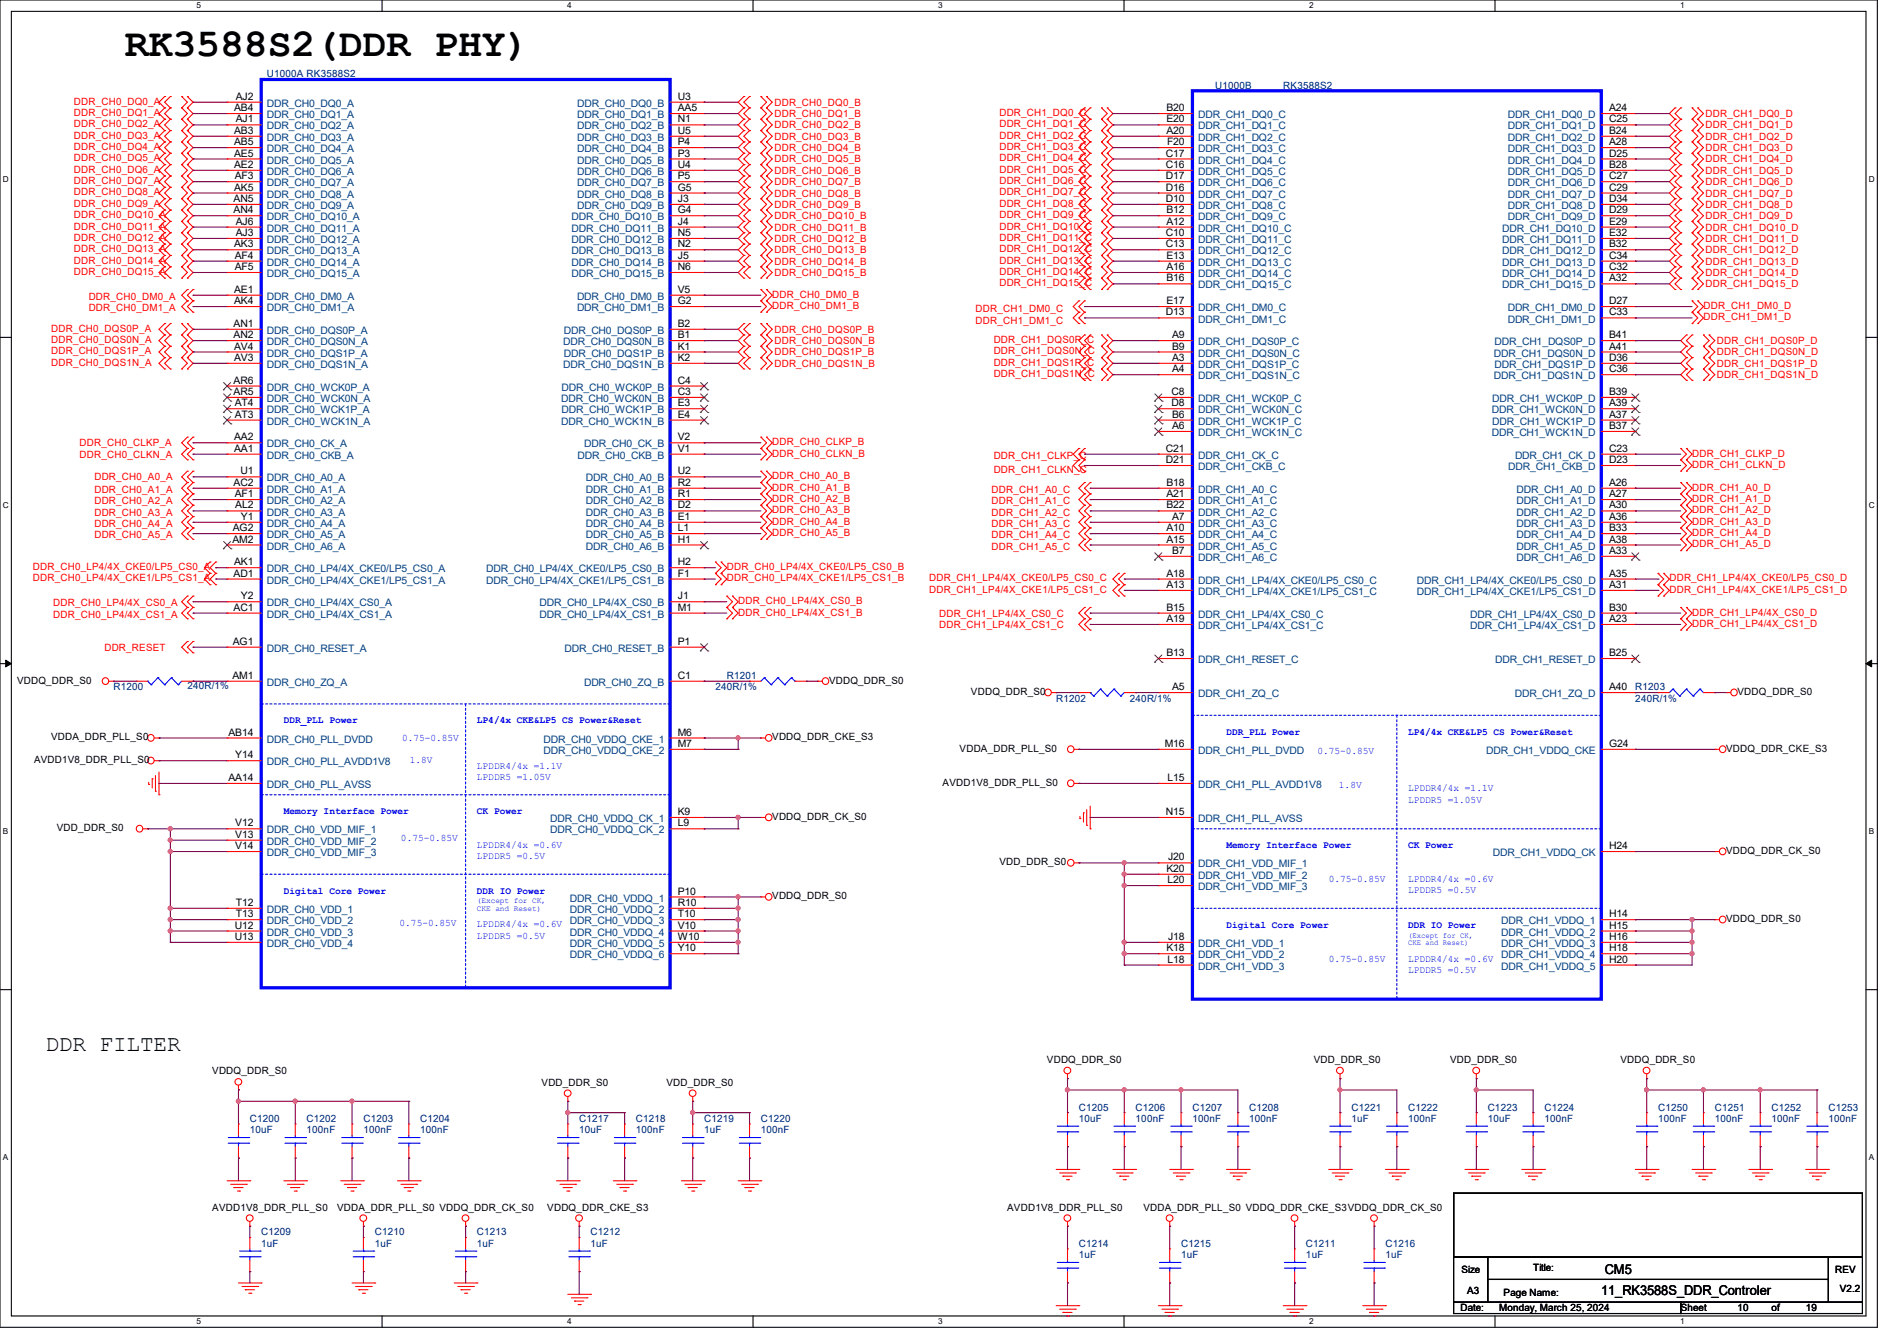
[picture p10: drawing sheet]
<svg xmlns="http://www.w3.org/2000/svg" width="297mm" height="210mm" viewBox="0 0 297 210" stroke-linecap="round" stroke-linejoin="round" font-family="sans-serif">
<defs><g id="words">
<text font-size="6.2" x="19.6" y="8.8">RK3588S2(DDR PHY)</text>
<text font-size="3.6" x="7.1" y="164.6">DDR FILTER</text>
<g font-size="2.1">
<text x="250.7" y="202.9">11_RK3588S_DDR_Controler</text>
<text x="251.2" y="199.5">CM5</text>
</g>
<g font-size="1.6" fill="#f00">
<text x="11.6" y="16.4">DDR_CH0_DQ0_A</text>
<text x="121.2" y="16.6">DDR_CH0_DQ0_B</text>
<text x="11.6" y="18.2">DDR_CH0_DQ1_A</text>
<text x="11.6" y="19.9">DDR_CH0_DQ2_A</text>
<text x="11.6" y="21.7">DDR_CH0_DQ3_A</text>
<text x="11.6" y="23.5">DDR_CH0_DQ4_A</text>
<text x="121.2" y="18.3">DDR_CH0_DQ1_B</text>
<text x="121.2" y="20.1">DDR_CH0_DQ2_B</text>
<text x="121.2" y="21.9">DDR_CH0_DQ3_B</text>
<text x="121.2" y="23.7">DDR_CH0_DQ4_B</text>
<text x="156.5" y="18.2">DDR_CH1_DQ0_C</text>
<text x="156.5" y="19.9">DDR_CH1_DQ1_C</text>
<text x="156.5" y="21.7">DDR_CH1_DQ2_C</text>
<text x="156.5" y="23.5">DDR_CH1_DQ3_C</text>
<text x="267" y="18.3">DDR_CH1_DQ0_D</text>
<text x="267" y="20.1">DDR_CH1_DQ1_D</text>
<text x="267" y="21.9">DDR_CH1_DQ2_D</text>
<text x="267" y="23.7">DDR_CH1_DQ3_D</text>
<text x="11.6" y="25.3">DDR_CH0_DQ5_A</text>
<text x="11.6" y="27.1">DDR_CH0_DQ6_A</text>
<text x="11.6" y="28.8">DDR_CH0_DQ7_A</text>
<text x="121.2" y="25.4">DDR_CH0_DQ5_B</text>
<text x="121.2" y="27.2">DDR_CH0_DQ6_B</text>
<text x="121.2" y="29">DDR_CH0_DQ7_B</text>
<text x="156.5" y="25.3">DDR_CH1_DQ4_C</text>
<text x="156.5" y="27.1">DDR_CH1_DQ5_C</text>
<text x="156.5" y="28.8">DDR_CH1_DQ6_C</text>
<text x="267" y="25.4">DDR_CH1_DQ4_D</text>
<text x="267" y="27.2">DDR_CH1_DQ5_D</text>
<text x="267" y="29">DDR_CH1_DQ6_D</text>
<text x="11.6" y="30.6">DDR_CH0_DQ8_A</text>
<text x="11.6" y="32.4">DDR_CH0_DQ9_A</text>
<text x="11.6" y="34.2">DDR_CH0_DQ10_A</text>
<text x="11.6" y="35.9">DDR_CH0_DQ11_A</text>
<text x="121.2" y="30.8">DDR_CH0_DQ8_B</text>
<text x="121.2" y="32.6">DDR_CH0_DQ9_B</text>
<text x="121.2" y="34.3">DDR_CH0_DQ10_B</text>
<text x="156.5" y="30.6">DDR_CH1_DQ7_C</text>
<text x="156.5" y="32.4">DDR_CH1_DQ8_C</text>
<text x="156.5" y="34.2">DDR_CH1_DQ9_C</text>
<text x="156.5" y="35.9">DDR_CH1_DQ10_C</text>
<text x="267" y="30.8">DDR_CH1_DQ7_D</text>
<text x="267" y="32.6">DDR_CH1_DQ8_D</text>
<text x="267" y="34.3">DDR_CH1_DQ9_D</text>
<text x="11.6" y="37.7">DDR_CH0_DQ12_A</text>
<text x="11.6" y="39.5">DDR_CH0_DQ13_A</text>
<text x="11.6" y="41.3">DDR_CH0_DQ14_A</text>
<text x="121.2" y="36.1">DDR_CH0_DQ11_B</text>
<text x="121.2" y="37.9">DDR_CH0_DQ12_B</text>
<text x="121.2" y="39.7">DDR_CH0_DQ13_B</text>
<text x="121.2" y="41.4">DDR_CH0_DQ14_B</text>
<text x="156.5" y="37.7">DDR_CH1_DQ11_C</text>
<text x="156.5" y="39.5">DDR_CH1_DQ12_C</text>
<text x="156.5" y="41.3">DDR_CH1_DQ13_C</text>
<text x="267" y="36.1">DDR_CH1_DQ10_D</text>
<text x="267" y="37.9">DDR_CH1_DQ11_D</text>
<text x="267" y="39.7">DDR_CH1_DQ12_D</text>
<text x="267" y="41.4">DDR_CH1_DQ13_D</text>
<text x="11.6" y="43.1">DDR_CH0_DQ15_A</text>
<text x="13.9" y="46.9">DDR_CH0_DM0_A</text>
<text x="120.9" y="46.6">DDR_CH0_DM0_B</text>
<text x="121.2" y="43.2">DDR_CH0_DQ15_B</text>
<text x="156.5" y="43.1">DDR_CH1_DQ14_C</text>
<text x="156.5" y="44.8">DDR_CH1_DQ15_C</text>
<text x="267" y="43.2">DDR_CH1_DQ14_D</text>
<text x="267" y="45">DDR_CH1_DQ15_D</text>
<text x="8" y="51.9">DDR_CH0_DQS0P_A</text>
<text x="8" y="53.7">DDR_CH0_DQS0N_A</text>
<text x="13.9" y="48.7">DDR_CH0_DM1_A</text>
<text x="120.9" y="48.4">DDR_CH0_DM1_B</text>
<text x="121.2" y="52.1">DDR_CH0_DQS0P_B</text>
<text x="121.2" y="53.9">DDR_CH0_DQS0N_B</text>
<text x="152.7" y="48.9">DDR_CH1_DM0_C</text>
<text x="152.7" y="50.7">DDR_CH1_DM1_C</text>
<text x="155.6" y="53.7">DDR_CH1_DQS0P_C</text>
<text x="266.7" y="48.4">DDR_CH1_DM0_D</text>
<text x="266.7" y="50.2">DDR_CH1_DM1_D</text>
<text x="268.8" y="53.9">DDR_CH1_DQS0P_D</text>
<text x="8" y="55.5">DDR_CH0_DQS1P_A</text>
<text x="8" y="57.3">DDR_CH0_DQS1N_A</text>
<text x="121.2" y="55.7">DDR_CH0_DQS1P_B</text>
<text x="121.2" y="57.4">DDR_CH0_DQS1N_B</text>
<text x="155.6" y="55.5">DDR_CH1_DQS0N_C</text>
<text x="155.6" y="57.3">DDR_CH1_DQS1P_C</text>
<text x="155.6" y="59.1">DDR_CH1_DQS1N_C</text>
<text x="268.8" y="55.7">DDR_CH1_DQS0N_D</text>
<text x="268.8" y="57.4">DDR_CH1_DQS1P_D</text>
<text x="268.8" y="59.2">DDR_CH1_DQS1N_D</text>
<text x="12.4" y="69.9">DDR_CH0_CLKP_A</text>
<text x="12.4" y="71.7">DDR_CH0_CLKN_A</text>
<text x="120.9" y="69.7">DDR_CH0_CLKP_B</text>
<text x="120.9" y="71.5">DDR_CH0_CLKN_B</text>
<text x="155.6" y="71.8">DDR_CH1_CLKP_C</text>
<text x="264.9" y="71.5">DDR_CH1_CLKP_D</text>
<text x="14.8" y="75.2">DDR_CH0_A0_A</text>
<text x="14.8" y="77.2">DDR_CH0_A1_A</text>
<text x="120.9" y="75.1">DDR_CH0_A0_B</text>
<text x="120.9" y="76.8">DDR_CH0_A1_B</text>
<text x="155.2" y="77.2">DDR_CH1_A0_C</text>
<text x="155.6" y="74">DDR_CH1_CLKN_C</text>
<text x="264.9" y="73.3">DDR_CH1_CLKN_D</text>
<text x="264.9" y="76.8">DDR_CH1_A0_D</text>
<text x="14.8" y="79">DDR_CH0_A2_A</text>
<text x="14.8" y="80.7">DDR_CH0_A3_A</text>
<text x="14.8" y="82.5">DDR_CH0_A4_A</text>
<text x="120.9" y="78.6">DDR_CH0_A2_B</text>
<text x="120.9" y="80.4">DDR_CH0_A3_B</text>
<text x="120.9" y="82.2">DDR_CH0_A4_B</text>
<text x="120.9" y="83.9">DDR_CH0_A5_B</text>
<text x="155.2" y="79">DDR_CH1_A1_C</text>
<text x="155.2" y="80.7">DDR_CH1_A2_C</text>
<text x="155.2" y="82.5">DDR_CH1_A3_C</text>
<text x="264.9" y="78.6">DDR_CH1_A1_D</text>
<text x="264.9" y="80.4">DDR_CH1_A2_D</text>
<text x="264.9" y="82.2">DDR_CH1_A3_D</text>
<text x="264.9" y="83.9">DDR_CH1_A4_D</text>
<text x="5.2" y="89.3">DDR_CH0_LP4/4X_CKE0/LP5_CS0_A</text>
<text x="14.8" y="84.3">DDR_CH0_A5_A</text>
<text x="113.8" y="89.3">DDR_CH0_LP4/4X_CKE0/LP5_CS0_B</text>
<text x="155.2" y="84.3">DDR_CH1_A4_C</text>
<text x="155.2" y="86.1">DDR_CH1_A5_C</text>
<text x="264.9" y="85.7">DDR_CH1_A5_D</text>
<text x="5.2" y="91.1">DDR_CH0_LP4/4X_CKE1/LP5_CS1_A</text>
<text x="8.3" y="95">DDR_CH0_LP4/4X_CS0_A</text>
<text x="113.8" y="91.1">DDR_CH0_LP4/4X_CKE1/LP5_CS1_B</text>
<text x="115.6" y="94.6">DDR_CH0_LP4/4X_CS0_B</text>
<text x="145.5" y="91.1">DDR_CH1_LP4/4X_CKE0/LP5_CS0_C</text>
<text x="145.5" y="92.8">DDR_CH1_LP4/4X_CKE1/LP5_CS1_C</text>
<text x="261.4" y="91.1">DDR_CH1_LP4/4X_CKE0/LP5_CS0_D</text>
<text x="261.4" y="92.8">DDR_CH1_LP4/4X_CKE1/LP5_CS1_D</text>
<text x="8.3" y="96.7">DDR_CH0_LP4/4X_CS1_A</text>
<text x="16.3" y="101.9">DDR_RESET</text>
<text x="115.6" y="96.4">DDR_CH0_LP4/4X_CS1_B</text>
<text x="147" y="96.6">DDR_CH1_LP4/4X_CS0_C</text>
<text x="147" y="98.3">DDR_CH1_LP4/4X_CS1_C</text>
<text x="264.9" y="96.4">DDR_CH1_LP4/4X_CS0_D</text>
<text x="264.9" y="98.2">DDR_CH1_LP4/4X_CS1_D</text>
</g>
<g font-size="1.6">
<text x="36.7" y="17.4">AB4</text>
<text x="36.9" y="15.6">AJ2</text>
<text x="106.1" y="15.6">U3</text>
<text x="106.1" y="17.4">AA5</text>
<text x="182.6" y="17.4">B20</text>
<text x="251.9" y="17.4">A24</text>
<text x="36.7" y="21">AB3</text>
<text x="36.7" y="22.7">AB5</text>
<text x="36.9" y="19.2">AJ1</text>
<text x="106.1" y="19.2">N1</text>
<text x="106.1" y="21">U5</text>
<text x="106.1" y="22.7">P4</text>
<text x="182.6" y="19.2">E20</text>
<text x="182.6" y="21">A20</text>
<text x="182.7" y="22.7">F20</text>
<text x="251.9" y="19.2">C25</text>
<text x="251.9" y="21">B24</text>
<text x="251.9" y="22.7">A28</text>
<text x="36.7" y="24.5">AE5</text>
<text x="36.7" y="26.3">AE2</text>
<text x="36.7" y="29.8">AK5</text>
<text x="36.7" y="28.1">AF3</text>
<text x="106.1" y="24.5">P3</text>
<text x="106.1" y="26.3">U4</text>
<text x="106.1" y="28.1">P5</text>
<text x="106.1" y="29.8">G5</text>
<text x="182.5" y="24.5">C17</text>
<text x="182.5" y="26.3">C16</text>
<text x="182.5" y="28.1">D17</text>
<text x="182.5" y="29.8">D16</text>
<text x="251.9" y="24.5">D25</text>
<text x="251.9" y="26.3">B28</text>
<text x="251.9" y="28.1">C27</text>
<text x="251.9" y="29.8">C29</text>
<text x="36.6" y="33.4">AN4</text>
<text x="36.6" y="31.6">AN5</text>
<text x="36.9" y="35.2">AJ6</text>
<text x="106.1" y="33.4">G4</text>
<text x="106.1" y="35.2">J4</text>
<text x="106.1" y="31.6">J3</text>
<text x="182.5" y="31.6">D10</text>
<text x="182.6" y="35.2">A12</text>
<text x="182.6" y="33.4">B12</text>
<text x="251.9" y="35.2">E29</text>
<text x="251.9" y="31.6">D34</text>
<text x="251.9" y="33.4">D29</text>
<text x="36.7" y="38.7">AK3</text>
<text x="36.7" y="40.5">AF4</text>
<text x="36.9" y="37">AJ3</text>
<text x="106.1" y="38.7">N2</text>
<text x="106.1" y="37">N5</text>
<text x="106.1" y="40.5">J5</text>
<text x="182.5" y="37">C10</text>
<text x="182.5" y="38.7">C13</text>
<text x="182.6" y="40.5">E13</text>
<text x="251.9" y="37">E32</text>
<text x="251.9" y="38.7">B32</text>
<text x="251.9" y="40.5">C34</text>
<text x="36.7" y="45.8">AE1</text>
<text x="36.7" y="47.6">AK4</text>
<text x="36.7" y="42.3">AF5</text>
<text x="106.1" y="45.8">V5</text>
<text x="106.1" y="47.6">G2</text>
<text x="106.1" y="42.3">N6</text>
<text x="182.6" y="47.6">E17</text>
<text x="182.6" y="42.3">A16</text>
<text x="182.6" y="44.1">B16</text>
<text x="251.9" y="47.6">D27</text>
<text x="251.9" y="42.3">C32</text>
<text x="251.9" y="44.1">A32</text>
<text x="36.6" y="53">AN2</text>
<text x="36.6" y="51.2">AN1</text>
<text x="106.1" y="53">B1</text>
<text x="106.1" y="51.2">B2</text>
<text x="182.5" y="49.4">D13</text>
<text x="183.5" y="53">A9</text>
<text x="251.9" y="49.4">C33</text>
<text x="251.9" y="53">B41</text>
<text x="36.7" y="56.5">AV3</text>
<text x="36.7" y="54.7">AV4</text>
<text x="106.1" y="56.5">K2</text>
<text x="106.1" y="54.7">K1</text>
<text x="183.5" y="54.7">B9</text>
<text x="183.5" y="58.3">A4</text>
<text x="183.5" y="56.5">A3</text>
<text x="251.9" y="54.7">A41</text>
<text x="251.9" y="58.3">C36</text>
<text x="251.9" y="56.5">D36</text>
<text x="36.6" y="60.1">AR6</text>
<text x="36.6" y="61.9">AR5</text>
<text x="36.7" y="63.6">AT4</text>
<text x="36.7" y="65.4">AT3</text>
<text x="106.1" y="60.1">C4</text>
<text x="106.1" y="61.9">C3</text>
<text x="106.1" y="63.6">E3</text>
<text x="106.1" y="65.4">E4</text>
<text x="183.4" y="61.9">C8</text>
<text x="183.4" y="63.6">D8</text>
<text x="183.5" y="65.4">B6</text>
<text x="251.9" y="61.9">B39</text>
<text x="251.9" y="63.6">A39</text>
<text x="251.9" y="65.4">A37</text>
<text x="36.7" y="69">AA2</text>
<text x="36.7" y="70.7">AA1</text>
<text x="106.1" y="70.7">V1</text>
<text x="106.1" y="69">V2</text>
<text x="182.5" y="70.7">C21</text>
<text x="183.5" y="67.2">A6</text>
<text x="251.9" y="70.7">C23</text>
<text x="251.9" y="67.2">B37</text>
<text x="36.6" y="76.1">AC2</text>
<text x="36.7" y="77.9">AF1</text>
<text x="37.6" y="74.3">U1</text>
<text x="106.1" y="74.3">U2</text>
<text x="106.1" y="76.1">R2</text>
<text x="106.1" y="77.9">R1</text>
<text x="182.5" y="72.5">D21</text>
<text x="182.6" y="76.1">B18</text>
<text x="182.6" y="77.9">A21</text>
<text x="251.9" y="76.1">A26</text>
<text x="251.9" y="77.9">A27</text>
<text x="251.9" y="72.5">D23</text>
<text x="36.4" y="83.2">AG2</text>
<text x="36.8" y="79.6">AL2</text>
<text x="37.7" y="81.4">Y1</text>
<text x="106.1" y="79.6">D2</text>
<text x="106.1" y="81.4">E1</text>
<text x="106.1" y="83.2">L1</text>
<text x="182.6" y="79.6">B22</text>
<text x="182.6" y="83.2">A10</text>
<text x="183.5" y="81.4">A7</text>
<text x="251.9" y="79.6">A30</text>
<text x="251.9" y="81.4">A36</text>
<text x="251.9" y="83.2">B33</text>
<text x="36.4" y="85">AM2</text>
<text x="36.7" y="88.5">AK1</text>
<text x="106.1" y="85">H1</text>
<text x="106.1" y="88.5">H2</text>
<text x="182.6" y="85">A15</text>
<text x="183.5" y="86.7">B7</text>
<text x="251.9" y="85">A38</text>
<text x="251.9" y="86.7">A33</text>
<text x="36.6" y="90.3">AD1</text>
<text x="36.6" y="95.6">AC1</text>
<text x="37.7" y="93.9">Y2</text>
<text x="106.1" y="90.3">F1</text>
<text x="106.1" y="93.9">J1</text>
<text x="106.1" y="95.6">M1</text>
<text x="182.6" y="90.3">A18</text>
<text x="182.6" y="92.1">A13</text>
<text x="182.6" y="95.6">B15</text>
<text x="251.9" y="90.3">A35</text>
<text x="251.9" y="92.1">A31</text>
<text x="251.9" y="95.6">B30</text>
<text x="36.4" y="101">AG1</text>
<text x="106.1" y="101">P1</text>
<text x="182.6" y="97.4">A19</text>
<text x="251.9" y="97.4">A23</text>
<text x="2.7" y="107.1">VDDQ_DDR_S0</text>
<text x="36.4" y="106.3">AM1</text>
<text x="106.1" y="106.3">C1</text>
<text x="129.8" y="107.1">VDDQ_DDR_S0</text>
<text x="182.6" y="102.7">B13</text>
<text x="251.9" y="102.7">B25</text>
<text x="152" y="108.8">VDDQ_DDR_S0</text>
<text x="183.5" y="108.1">A5</text>
<text x="251.9" y="108.1">A40</text>
<text x="272" y="108.8">VDDQ_DDR_S0</text>
<text x="5.3" y="119.5">AVDD1V8_DDR_PLL_S0</text>
<text x="8" y="116">VDDA_DDR_PLL_S0</text>
<text x="35.8" y="115.2">AB14</text>
<text x="36.8" y="118.7">Y14</text>
<text x="106.1" y="115.2">M6</text>
<text x="106.1" y="117">M7</text>
<text x="120.9" y="116">VDDQ_DDR_CKE_S3</text>
<text x="150.2" y="117.7">VDDA_DDR_PLL_S0</text>
<text x="182.4" y="117">M16</text>
<text x="251.9" y="117">G24</text>
<text x="270.3" y="117.7">VDDQ_DDR_CKE_S3</text>
<text x="35.8" y="122.3">AA14</text>
<text x="147.6" y="123.1">AVDD1V8_DDR_PLL_S0</text>
<text x="182.8" y="122.3">L15</text>
<text x="8.9" y="130.2">VDD_DDR_S0</text>
<text x="36.8" y="131.2">V13</text>
<text x="36.8" y="129.4">V12</text>
<text x="106.1" y="127.6">K9</text>
<text x="106.1" y="129.4">L9</text>
<text x="120.9" y="128.4">VDDQ_DDR_CK_S0</text>
<text x="182.5" y="127.6">N15</text>
<text x="36.8" y="133">V14</text>
<text x="156.5" y="135.5">VDD_DDR_S0</text>
<text x="182.6" y="136.5">K20</text>
<text x="182.9" y="134.7">J20</text>
<text x="251.9" y="133">H24</text>
<text x="270.3" y="133.7">VDDQ_DDR_CK_S0</text>
<text x="36.9" y="141.9">T12</text>
<text x="36.9" y="143.6">T13</text>
<text x="106.1" y="143.6">T10</text>
<text x="106.1" y="141.9">R10</text>
<text x="106.1" y="140.1">P10</text>
<text x="120.9" y="140.8">VDDQ_DDR_S0</text>
<text x="182.8" y="138.3">L20</text>
<text x="251.9" y="143.6">H14</text>
<text x="36.7" y="145.4">U12</text>
<text x="36.7" y="147.2">U13</text>
<text x="106.1" y="147.2">W10</text>
<text x="106.1" y="145.4">V10</text>
<text x="106.1" y="149">Y10</text>
<text x="182.6" y="149">K18</text>
<text x="182.9" y="147.2">J18</text>
<text x="251.9" y="149">H18</text>
<text x="251.9" y="147.2">H16</text>
<text x="251.9" y="145.4">H15</text>
<text x="270.3" y="144.4">VDDQ_DDR_S0</text>
<text x="182.8" y="150.8">L18</text>
<text x="251.9" y="150.8">H20</text>
<text x="163.9" y="166.5">VDDQ_DDR_S0</text>
<text x="205.7" y="166.5">VDD_DDR_S0</text>
<text x="227" y="166.5">VDD_DDR_S0</text>
<text x="253.7" y="166.5">VDDQ_DDR_S0</text>
<text x="33.2" y="168.2">VDDQ_DDR_S0</text>
<text x="84.8" y="170">VDD_DDR_S0</text>
<text x="104.4" y="170">VDD_DDR_S0</text>
<text x="33.2" y="189.6">AVDD1V8_DDR_PLL_S0</text>
<text x="52.8" y="189.6">VDDA_DDR_PLL_S0 VDDQ_DDR_CK_S0</text>
<text x="85.7" y="189.6">VDDQ_DDR_CKE_S3</text>
<text x="157.7" y="189.6">AVDD1V8_DDR_PLL_S0</text>
<text x="179" y="189.6">VDDA_DDR_PLL_S0 VDDQ_DDR_CKE_S3VDDQ_DDR_CK_S0</text>
<text x="228.8" y="199.3">Size</text>
<text x="229.7" y="202.7">A3</text>
<text x="235.4" y="202.9">Page Name:</text>
<text x="240" y="199">Title:</text>
<text x="287.3" y="199.3">REV</text>
<text x="288" y="202.4">V2.2</text>
<text x="228.6" y="205.4">Date:</text>
<text x="234.7" y="205.4">Monday, March 25, 2024</text>
<text x="263.1" y="205.4">Sheet</text>
<text x="272" y="205.4">10</text>
<text x="277.4" y="205.4">of</text>
<text x="282.7" y="205.4">19</text>
</g>
<g font-size="1.6" fill="#00007f">
<text x="41.8" y="12.1">U1000A RK3588S2</text>
<text x="190.2" y="13.9">U1000B</text>
<text x="200.9" y="13.9">RK3588S2</text>
<text x="29.3" y="108">240R/1%</text>
<text x="113.8" y="106.3">R1201</text>
<text x="17.8" y="108.1">R1200</text>
<text x="112" y="108.1">240R/1%</text>
<text x="165.4" y="109.9">R1202</text>
<text x="176.9" y="109.9">240R/1%</text>
<text x="256" y="108.1">R1203</text>
<text x="256" y="109.9">240R/1%</text>
<text x="168.9" y="173.9">C1205</text>
<text x="177.8" y="173.9">C1206</text>
<text x="186.7" y="173.9">C1207</text>
<text x="195.6" y="173.9">C1208</text>
<text x="211.6" y="173.9">C1221</text>
<text x="220.5" y="173.9">C1222</text>
<text x="232.9" y="173.9">C1223</text>
<text x="241.8" y="173.9">C1224</text>
<text x="259.6" y="173.9">C1250</text>
<text x="268.5" y="173.9">C1251</text>
<text x="277.4" y="173.9">C1252</text>
<text x="286.3" y="173.9">C1253</text>
<text x="39.1" y="175.7">C1200</text>
<text x="39.1" y="177.5">10uF</text>
<text x="48" y="175.7">C1202</text>
<text x="48" y="177.5">100nF</text>
<text x="56.9" y="175.7">C1203</text>
<text x="56.9" y="177.5">100nF</text>
<text x="65.8" y="175.7">C1204</text>
<text x="65.8" y="177.5">100nF</text>
<text x="90.7" y="175.7">C1217</text>
<text x="90.7" y="177.5">10uF</text>
<text x="99.6" y="175.7">C1218</text>
<text x="99.6" y="177.5">100nF</text>
<text x="110.2" y="175.7">C1219</text>
<text x="110.2" y="177.5">1uF</text>
<text x="119.1" y="175.7">C1220</text>
<text x="119.1" y="177.5">100nF</text>
<text x="168.9" y="175.7">10uF</text>
<text x="177.8" y="175.7">100nF</text>
<text x="186.7" y="175.7">100nF</text>
<text x="195.6" y="175.7">100nF</text>
<text x="211.6" y="175.7">1uF</text>
<text x="220.5" y="175.7">100nF</text>
<text x="232.9" y="175.7">10uF</text>
<text x="241.8" y="175.7">100nF</text>
<text x="259.6" y="175.7">100nF</text>
<text x="268.5" y="175.7">100nF</text>
<text x="277.4" y="175.7">100nF</text>
<text x="286.3" y="175.7">100nF</text>
<text x="40.9" y="193.5">C1209</text>
<text x="40.9" y="195.2">1uF</text>
<text x="58.7" y="193.5">C1210</text>
<text x="58.7" y="195.2">1uF</text>
<text x="74.7" y="193.5">C1213</text>
<text x="74.7" y="195.2">1uF</text>
<text x="92.5" y="193.5">C1212</text>
<text x="92.5" y="195.2">1uF</text>
<text x="168.9" y="195.2">C1214</text>
<text x="168.9" y="197">1uF</text>
<text x="184.9" y="195.2">C1215</text>
<text x="184.9" y="197">1uF</text>
<text x="204.5" y="195.2">C1211</text>
<text x="204.5" y="197">1uF</text>
<text x="216.9" y="195.2">C1216</text>
<text x="216.9" y="197">1uF</text>
</g>
<g font-size="1.6" fill="#003f7f">
<text x="41.8" y="16.7">DDR_CH0_DQ0_A</text>
<text x="90.4" y="16.7">DDR_CH0_DQ0_B</text>
<text x="41.8" y="18.5">DDR_CH0_DQ1_A</text>
<text x="41.8" y="20.3">DDR_CH0_DQ2_A</text>
<text x="41.8" y="22.1">DDR_CH0_DQ3_A</text>
<text x="41.8" y="23.8">DDR_CH0_DQ4_A</text>
<text x="90.4" y="18.5">DDR_CH0_DQ1_B</text>
<text x="90.4" y="20.3">DDR_CH0_DQ2_B</text>
<text x="90.4" y="22.1">DDR_CH0_DQ3_B</text>
<text x="90.4" y="23.8">DDR_CH0_DQ4_B</text>
<text x="187.6" y="18.5">DDR_CH1_DQ0_C</text>
<text x="187.6" y="20.3">DDR_CH1_DQ1_C</text>
<text x="187.6" y="22.1">DDR_CH1_DQ2_C</text>
<text x="187.6" y="23.8">DDR_CH1_DQ3_C</text>
<text x="236.1" y="18.5">DDR_CH1_DQ0_D</text>
<text x="236.1" y="20.3">DDR_CH1_DQ1_D</text>
<text x="236.1" y="22.1">DDR_CH1_DQ2_D</text>
<text x="236.1" y="23.8">DDR_CH1_DQ3_D</text>
<text x="41.8" y="25.6">DDR_CH0_DQ5_A</text>
<text x="41.8" y="27.4">DDR_CH0_DQ6_A</text>
<text x="41.8" y="29.2">DDR_CH0_DQ7_A</text>
<text x="90.4" y="25.6">DDR_CH0_DQ5_B</text>
<text x="90.4" y="27.4">DDR_CH0_DQ6_B</text>
<text x="90.4" y="29.2">DDR_CH0_DQ7_B</text>
<text x="187.6" y="25.6">DDR_CH1_DQ4_C</text>
<text x="187.6" y="27.4">DDR_CH1_DQ5_C</text>
<text x="187.6" y="29.2">DDR_CH1_DQ6_C</text>
<text x="236.1" y="25.6">DDR_CH1_DQ4_D</text>
<text x="236.1" y="27.4">DDR_CH1_DQ5_D</text>
<text x="236.1" y="29.2">DDR_CH1_DQ6_D</text>
<text x="41.8" y="34.5">DDR_CH0_DQ10_A</text>
<text x="41.8" y="30.9">DDR_CH0_DQ8_A</text>
<text x="41.8" y="32.7">DDR_CH0_DQ9_A</text>
<text x="89.5" y="34.5">DDR_CH0_DQ10_B</text>
<text x="90.4" y="30.9">DDR_CH0_DQ8_B</text>
<text x="90.4" y="32.7">DDR_CH0_DQ9_B</text>
<text x="187.6" y="30.9">DDR_CH1_DQ7_C</text>
<text x="187.6" y="32.7">DDR_CH1_DQ8_C</text>
<text x="187.6" y="34.5">DDR_CH1_DQ9_C</text>
<text x="236.1" y="30.9">DDR_CH1_DQ7_D</text>
<text x="236.1" y="32.7">DDR_CH1_DQ8_D</text>
<text x="236.1" y="34.5">DDR_CH1_DQ9_D</text>
<text x="41.8" y="36.3">DDR_CH0_DQ11_A</text>
<text x="41.8" y="38.1">DDR_CH0_DQ12_A</text>
<text x="41.8" y="39.8">DDR_CH0_DQ13_A</text>
<text x="41.8" y="41.6">DDR_CH0_DQ14_A</text>
<text x="89.5" y="39.8">DDR_CH0_DQ13_B</text>
<text x="89.5" y="36.3">DDR_CH0_DQ11_B</text>
<text x="89.5" y="38.1">DDR_CH0_DQ12_B</text>
<text x="89.5" y="41.6">DDR_CH0_DQ14_B</text>
<text x="187.6" y="36.3">DDR_CH1_DQ10_C</text>
<text x="187.6" y="38.1">DDR_CH1_DQ11_C</text>
<text x="187.6" y="39.8">DDR_CH1_DQ12_C</text>
<text x="187.6" y="41.6">DDR_CH1_DQ13_C</text>
<text x="235.2" y="36.3">DDR_CH1_DQ10_D</text>
<text x="235.2" y="38.1">DDR_CH1_DQ11_D</text>
<text x="235.2" y="39.8">DDR_CH1_DQ12_D</text>
<text x="235.2" y="41.6">DDR_CH1_DQ13_D</text>
<text x="41.8" y="46.9">DDR_CH0_DM0_A</text>
<text x="41.8" y="43.4">DDR_CH0_DQ15_A</text>
<text x="89.5" y="43.4">DDR_CH0_DQ15_B</text>
<text x="90.3" y="46.9">DDR_CH0_DM0_B</text>
<text x="187.6" y="43.4">DDR_CH1_DQ14_C</text>
<text x="187.6" y="45.2">DDR_CH1_DQ15_C</text>
<text x="235.2" y="43.4">DDR_CH1_DQ14_D</text>
<text x="235.2" y="45.2">DDR_CH1_DQ15_D</text>
<text x="41.8" y="48.7">DDR_CH0_DM1_A</text>
<text x="41.8" y="52.3">DDR_CH0_DQS0P_A</text>
<text x="88.3" y="52.3">DDR_CH0_DQS0P_B</text>
<text x="90.3" y="48.7">DDR_CH0_DM1_B</text>
<text x="187.6" y="48.7">DDR_CH1_DM0_C</text>
<text x="187.6" y="50.5">DDR_CH1_DM1_C</text>
<text x="236.1" y="48.7">DDR_CH1_DM0_D</text>
<text x="236.1" y="50.5">DDR_CH1_DM1_D</text>
<text x="41.8" y="54.1">DDR_CH0_DQS0N_A</text>
<text x="41.8" y="57.6">DDR_CH0_DQS1N_A</text>
<text x="41.8" y="55.8">DDR_CH0_DQS1P_A</text>
<text x="88.2" y="54.1">DDR_CH0_DQS0N_B</text>
<text x="88.2" y="57.6">DDR_CH0_DQS1N_B</text>
<text x="88.3" y="55.8">DDR_CH0_DQS1P_B</text>
<text x="187.6" y="55.8">DDR_CH1_DQS0N_C</text>
<text x="187.6" y="54.1">DDR_CH1_DQS0P_C</text>
<text x="187.6" y="59.4">DDR_CH1_DQS1N_C</text>
<text x="187.6" y="57.6">DDR_CH1_DQS1P_C</text>
<text x="233.9" y="55.8">DDR_CH1_DQS0N_D</text>
<text x="233.9" y="59.4">DDR_CH1_DQS1N_D</text>
<text x="234" y="54.1">DDR_CH1_DQS0P_D</text>
<text x="234" y="57.6">DDR_CH1_DQS1P_D</text>
<text x="41.8" y="61.2">DDR_CH0_WCK0P_A</text>
<text x="41.8" y="63">DDR_CH0_WCK0N_A</text>
<text x="41.8" y="64.7">DDR_CH0_WCK1P_A</text>
<text x="87.8" y="63">DDR_CH0_WCK0N_B</text>
<text x="87.9" y="61.2">DDR_CH0_WCK0P_B</text>
<text x="87.9" y="64.7">DDR_CH0_WCK1P_B</text>
<text x="187.6" y="63">DDR_CH1_WCK0P_C</text>
<text x="187.6" y="64.7">DDR_CH1_WCK0N_C</text>
<text x="233.6" y="64.7">DDR_CH1_WCK0N_D</text>
<text x="233.6" y="63">DDR_CH1_WCK0P_D</text>
<text x="41.8" y="70.1">DDR_CH0_CK_A</text>
<text x="41.8" y="71.8">DDR_CH0_CKB_A</text>
<text x="41.8" y="66.5">DDR_CH0_WCK1N_A</text>
<text x="87.8" y="66.5">DDR_CH0_WCK1N_B</text>
<text x="90.4" y="71.8">DDR_CH0_CKB_B</text>
<text x="91.5" y="70.1">DDR_CH0_CK_B</text>
<text x="187.6" y="71.8">DDR_CH1_CK_C</text>
<text x="187.6" y="66.5">DDR_CH1_WCK1P_C</text>
<text x="187.6" y="68.3">DDR_CH1_WCK1N_C</text>
<text x="233.6" y="68.3">DDR_CH1_WCK1N_D</text>
<text x="233.6" y="66.5">DDR_CH1_WCK1P_D</text>
<text x="237.2" y="71.8">DDR_CH1_CK_D</text>
<text x="41.8" y="75.4">DDR_CH0_A0_A</text>
<text x="41.8" y="77.2">DDR_CH0_A1_A</text>
<text x="91.7" y="75.4">DDR_CH0_A0_B</text>
<text x="91.7" y="77.2">DDR_CH0_A1_B</text>
<text x="187.6" y="77.2">DDR_CH1_A0_C</text>
<text x="187.6" y="73.6">DDR_CH1_CKB_C</text>
<text x="236.1" y="73.6">DDR_CH1_CKB_D</text>
<text x="237.4" y="77.2">DDR_CH1_A0_D</text>
<text x="41.8" y="79">DDR_CH0_A2_A</text>
<text x="41.8" y="80.7">DDR_CH0_A3_A</text>
<text x="41.8" y="82.5">DDR_CH0_A4_A</text>
<text x="91.7" y="79">DDR_CH0_A2_B</text>
<text x="91.7" y="80.7">DDR_CH0_A3_B</text>
<text x="91.7" y="82.5">DDR_CH0_A4_B</text>
<text x="187.6" y="79">DDR_CH1_A1_C</text>
<text x="187.6" y="80.7">DDR_CH1_A2_C</text>
<text x="187.6" y="82.5">DDR_CH1_A3_C</text>
<text x="237.4" y="79">DDR_CH1_A1_D</text>
<text x="237.4" y="80.7">DDR_CH1_A2_D</text>
<text x="237.4" y="82.5">DDR_CH1_A3_D</text>
<text x="41.8" y="84.3">DDR_CH0_A5_A</text>
<text x="41.8" y="86.1">DDR_CH0_A6_A</text>
<text x="41.8" y="89.6">DDR_CH0_LP4/4X_CKE0/LP5_CS0_A</text>
<text x="76.1" y="89.6">DDR_CH0_LP4/4X_CKE0/LP5_CS0_B</text>
<text x="91.7" y="84.3">DDR_CH0_A5_B</text>
<text x="91.7" y="86.1">DDR_CH0_A6_B</text>
<text x="187.6" y="84.3">DDR_CH1_A4_C</text>
<text x="187.6" y="86.1">DDR_CH1_A5_C</text>
<text x="187.6" y="87.8">DDR_CH1_A6_C</text>
<text x="237.4" y="84.3">DDR_CH1_A4_D</text>
<text x="237.4" y="86.1">DDR_CH1_A5_D</text>
<text x="237.4" y="87.8">DDR_CH1_A6_D</text>
<text x="41.8" y="91.4">DDR_CH0_LP4/4X_CKE1/LP5_CS1_A</text>
<text x="41.8" y="95">DDR_CH0_LP4/4X_CS0_A</text>
<text x="76.1" y="91.4">DDR_CH0_LP4/4X_CKE1/LP5_CS1_B</text>
<text x="84.5" y="95">DDR_CH0_LP4/4X_CS0_B</text>
<text x="187.6" y="91.4">DDR_CH1_LP4/4X_CKE0/LP5_CS0_C</text>
<text x="187.6" y="93.2">DDR_CH1_LP4/4X_CKE1/LP5_CS1_C</text>
<text x="221.8" y="91.4">DDR_CH1_LP4/4X_CKE0/LP5_CS0_D</text>
<text x="221.8" y="93.2">DDR_CH1_LP4/4X_CKE1/LP5_CS1_D</text>
<text x="41.8" y="96.7">DDR_CH0_LP4/4X_CS1_A</text>
<text x="84.5" y="96.7">DDR_CH0_LP4/4X_CS1_B</text>
<text x="187.6" y="96.7">DDR_CH1_LP4/4X_CS0_C</text>
<text x="187.6" y="98.5">DDR_CH1_LP4/4X_CS1_C</text>
<text x="230.2" y="96.7">DDR_CH1_LP4/4X_CS0_D</text>
<text x="230.2" y="98.5">DDR_CH1_LP4/4X_CS1_D</text>
<text x="41.8" y="102.1">DDR_CH0_RESET_A</text>
<text x="41.8" y="107.4">DDR_CH0_ZQ_A</text>
<text x="88.4" y="102.1">DDR_CH0_RESET_B</text>
<text x="91.4" y="107.4">DDR_CH0_ZQ_B</text>
<text x="187.6" y="103.8">DDR_CH1_RESET_C</text>
<text x="234.1" y="103.8">DDR_CH1_RESET_D</text>
<text x="187.6" y="109.2">DDR_CH1_ZQ_C</text>
<text x="237.2" y="109.2">DDR_CH1_ZQ_D</text>
<text x="41.8" y="119.8">DDR_CH0_PLL_AVDD1V8</text>
<text x="41.8" y="116.3">DDR_CH0_PLL_DVDD</text>
<text x="85.1" y="116.3">DDR_CH0_VDDQ_CKE_1</text>
<text x="85.1" y="118.1">DDR_CH0_VDDQ_CKE_2</text>
<text x="187.6" y="118.1">DDR_CH1_PLL_DVDD</text>
<text x="232.7" y="118.1">DDR_CH1_VDDQ_CKE</text>
<text x="41.8" y="123.4">DDR_CH0_PLL_AVSS</text>
<text x="187.6" y="123.4">DDR_CH1_PLL_AVDD1V8</text>
<text x="41.8" y="130.5">DDR_CH0_VDD_MIF_1</text>
<text x="86.1" y="128.7">DDR_CH0_VDDQ_CK_1</text>
<text x="86.1" y="130.5">DDR_CH0_VDDQ_CK_2</text>
<text x="187.6" y="128.7">DDR_CH1_PLL_AVSS</text>
<text x="41.8" y="134.1">DDR_CH0_VDD_MIF_3</text>
<text x="41.8" y="132.3">DDR_CH0_VDD_MIF_2</text>
<text x="187.6" y="135.8">DDR_CH1_VDD_MIF_1</text>
<text x="187.6" y="137.6">DDR_CH1_VDD_MIF_2</text>
<text x="233.7" y="134.1">DDR_CH1_VDDQ_CK</text>
<text x="41.8" y="143">DDR_CH0_VDD_1</text>
<text x="89.2" y="143">DDR_CH0_VDDQ_2</text>
<text x="89.2" y="141.2">DDR_CH0_VDDQ_1</text>
<text x="187.6" y="139.4">DDR_CH1_VDD_MIF_3</text>
<text x="41.8" y="144.7">DDR_CH0_VDD_2</text>
<text x="41.8" y="146.5">DDR_CH0_VDD_3</text>
<text x="41.8" y="148.3">DDR_CH0_VDD_4</text>
<text x="89.2" y="148.3">DDR_CH0_VDDQ_5</text>
<text x="89.2" y="146.5">DDR_CH0_VDDQ_4</text>
<text x="89.2" y="144.7">DDR_CH0_VDDQ_3</text>
<text x="187.6" y="148.3">DDR_CH1_VDD_1</text>
<text x="235" y="148.3">DDR_CH1_VDDQ_3</text>
<text x="235" y="146.5">DDR_CH1_VDDQ_2</text>
<text x="235" y="144.7">DDR_CH1_VDDQ_1</text>
<text x="89.2" y="150.1">DDR_CH0_VDDQ_6</text>
<text x="187.6" y="150.1">DDR_CH1_VDD_2</text>
<text x="187.6" y="151.9">DDR_CH1_VDD_3</text>
<text x="235" y="151.9">DDR_CH1_VDDQ_5</text>
<text x="235" y="150.1">DDR_CH1_VDDQ_4</text>
</g>
<g font-size="1.6" fill="#00f">
<text x="44.4" y="113.3">DDR_PLL Power</text>
<text x="74.7" y="113.3">LP4/4x CKE&amp;LP5 CS Power&amp;Reset</text>
<text x="62.9" y="116.1">0.75-0.85V</text>
<text x="64.2" y="119.5">1.8V</text>
<text x="192" y="115.1">DDR_PLL Power</text>
<text x="206.2" y="118">0.75-0.85V</text>
<text x="220.5" y="115.1">LP4/4x CKE&amp;LP5 CS Power&amp;Reset</text>
<text x="74.7" y="122.1">LPDDR5 =1.05V</text>
<text x="74.7" y="120.4">LPDDR4/4x =1.1V</text>
<text x="209.6" y="123.4">1.8V</text>
<text x="220.5" y="125.7">LPDDR5 =1.05V</text>
<text x="220.5" y="123.9">LPDDR4/4x =1.1V</text>
<text x="44.4" y="127.5">Memory Interface Power</text>
<text x="62.8" y="131.7">0.75-0.85V</text>
<text x="74.7" y="127.5">CK Power</text>
<text x="74.7" y="132.8">LPDDR4/4x =0.6V</text>
<text x="74.7" y="134.6">LPDDR5 =0.5V</text>
<text x="192" y="132.8">Memory Interface Power</text>
<text x="220.5" y="132.8">CK Power</text>
<text x="44.4" y="140">Digital Core Power</text>
<text x="74.7" y="140">DDR IO Power</text>
<text x="208" y="138.1">0.75-0.85V</text>
<text x="220.5" y="138.1">LPDDR4/4x =0.6V</text>
<text x="220.5" y="139.9">LPDDR5 =0.5V</text>
<text x="62.6" y="145.1">0.75-0.85V</text>
<text x="74.7" y="147">LPDDR5 =0.5V</text>
<text x="74.7" y="145.2">LPDDR4/4x =0.6V</text>
<text x="192" y="145.3">Digital Core Power</text>
<text x="220.5" y="145.3">DDR IO Power</text>
<text x="208" y="150.6">0.75-0.85V</text>
<text x="220.5" y="152.4">LPDDR5 =0.5V</text>
<text x="220.5" y="150.6">LPDDR4/4x =0.6V</text>
</g>
<g font-size="1.3">
<text x="30.8" y="1.3">5</text>
<text x="88.8" y="1.3">4</text>
<text x="146.9" y="1.3">3</text>
<text x="205" y="1.3">2</text>
<text x="263.1" y="1.3">1</text>
<text x=".5" y="28.4">D</text>
<text x="292.6" y="28.4">D</text>
<text x=".5" y="79.5">C</text>
<text x="292.6" y="79.5">C</text>
<text x=".5" y="130.6">B</text>
<text x="292.6" y="130.6">B</text>
<text x=".5" y="181.7">A</text>
<text x="292.6" y="181.7">A</text>
<text x="30.8" y="207.4">5</text>
<text x="88.8" y="207.4">4</text>
<text x="146.9" y="207.4">3</text>
<text x="205" y="207.4">2</text>
<text x="263.1" y="207.4">1</text>
</g>
<g font-size="1.2" fill="#00f">
<text x="74.7" y="141.5">(Except for CK,</text>
<text x="74.7" y="142.7">CKE and Reset)</text>
<text x="220.5" y="146.8">(Except for CK,</text>
<text x="220.5" y="148">CKE and Reset)</text>
</g>
</g></defs>
<g fill="none" stroke="#000" stroke-width=".17">
<path d="M0 0h293.9v207.9h-293.9zM1.8 1.8h290.3v204.3h-290.3zM59.8 0v1.8M117.9 0v1.8M176 0v1.8M234.1 0v1.8M0 52.8h1.8M292.1 52.8h1.8M0 103.9h1.8M292.1 103.9h1.8M0 155h1.8M292.1 155h1.8"/>
<path d="M227.6 186.9h64v9.9h-64zM227.6 196.8h5.3v7.1h-5.3zM232.9 196.8h53.4v3.6h-53.4zM286.3 196.8h5.3v7.1h-5.3zM59.8 206.1v1.8M117.9 206.1v1.8M176 206.1v1.8M227.6 203.9h35.5v1.8h-35.5zM232.9 200.4h53.4v3.5h-53.4zM234.1 206.1v1.8M263.1 203.9h28.5v1.8h-28.5z"/>
</g>
<path d="M.9 103.4l.9 .5-.9 .5zM292.1 103.9l.9-.5v1z" fill="#000"/>
<path d="M.9 103.4l.9 .5-.9 .5zM292.1 103.9l.9-.5v1z" fill="none" stroke="#000" stroke-width=".16"/>
<g fill="none" stroke="#f00" stroke-width=".17">
<path d="M25.8 15.1h.1M25.8 16.9h.1M25.8 18.7h.1M25.8 15.1l-.9 .9 .9 .9M25.8 16.9l-.9 .9 .9 .9M25.8 18.7l-.9 .9 .9 .8M26.7 15.1h.1M26.7 16.9h.1M26.7 18.7h.1M26.7 18.7l-.9 .9 .9 .8M26.7 15.1l-.9 .9 .9 .9M26.7 16.9l-.9 .9 .9 .9"/>
<path d="M28.4 15.1h.1M28.4 16.9h.1M28.4 18.7h.1M28.4 15.1l.9 .9-.9 .9M28.4 16.9l.9 .9-.9 .9M28.4 18.7l.9 .9-.9 .8M29.3 16.9h.1M29.3 15.1h.1M29.3 18.7h.1M29.3 15.1l.9 .9-.9 .9M29.3 16.9l.9 .9-.9 .9M29.3 18.7l.9 .9-.9 .8"/>
<path d="M35.6 16h.1M35.6 17.8h.1M35.6 19.6h.1M35.6 16h5.3M35.6 17.8h5.3M35.6 19.6h5.3M104.9 16h5.3M104.9 17.8h5.3M104.9 19.6h5.3M110.2 16h.1M110.2 17.8h.1M110.2 19.6h.1"/>
<path d="M116.5 15.1h.1M116.5 16.9h.1M116.5 18.7h.1M116.5 15.1l-.9 .9 .9 .9M116.5 16.9l-.9 .9 .9 .9M116.5 18.7l-.9 .9 .9 .8M117.3 16.9h.1M117.3 15.1h.1M117.3 18.7h.1M117.3 15.1l-.8 .9 .8 .9M117.3 18.7l-.8 .9 .8 .8M117.3 16.9l-.8 .9 .8 .9"/>
<path d="M119.1 16.9h.1M119.1 15.1h.1M119.1 18.7h.1M119.1 18.7l.9 .9-.9 .8M119.1 15.1l.9 .9-.9 .9M119.1 16.9l.9 .9-.9 .9M120 16.9h.1M120 15.1h.1M120 18.7h.1M120 15.1l.9 .9-.9 .9M120 16.9l.9 .9-.9 .9M120 18.7l.9 .9-.9 .8"/>
<path d="M169.8 16.9h.1M169.8 18.7h.1M169.8 16.9l-.9 .9 .9 .9M169.8 18.7l-.9 .9 .9 .8M170.7 16.9h.1M170.7 18.7h.1M170.7 16.9l-.9 .9 .9 .9M170.7 18.7l-.9 .9 .9 .8M172.5 16.9h.1M172.5 18.7h.1M172.5 16.9l.9 .9-.9 .9M172.5 18.7l.9 .9-.9 .8"/>
<path d="M173.4 18.7h.1M173.4 16.9h.1M173.4 16.9l.8 .9-.8 .9M173.4 18.7l.8 .9-.8 .8M181.4 17.8h.1M181.4 19.6h.1M181.4 17.8h5.3M181.4 19.6h5.3M250.7 17.8h5.3M250.7 19.6h5.3M256 17.8h.1M256 19.6h.1"/>
<path d="M262.3 16.9h.1M262.3 18.7h.1M262.3 16.9l-.9 .9 .9 .9M262.3 18.7l-.9 .9 .9 .8M263.1 18.7h.1M263.1 16.9h.1M263.1 16.9l-.8 .9 .8 .9M263.1 18.7l-.8 .9 .8 .8M264.9 18.7h.1M264.9 16.9h.1M264.9 16.9l.9 .9-.9 .9M264.9 18.7l.9 .9-.9 .8"/>
<path d="M265.8 18.7h.1M265.8 16.9h.1M265.8 16.9l.9 .9-.9 .9M265.8 18.7l.9 .9-.9 .8M25.8 20.4h.1M25.8 22.2h.1M25.8 24h.1M25.8 25.8h.1M25.8 27.6h.1M25.8 29.3h.1M25.8 31.1h.1M25.8 32.9h.1"/>
<path d="M25.8 34.7h.1M25.8 36.5h.1M25.8 38.2h.1M25.8 20.4l-.9 .9 .9 .9M25.8 22.2l-.9 .9 .9 .9M25.8 24l-.9 .9 .9 .9M25.8 25.8l-.9 .9 .9 .9M25.8 27.6l-.9 .8 .9 .9M25.8 29.3l-.9 .9 .9 .9M25.8 31.1l-.9 .9 .9 .9M25.8 32.9l-.9 .9 .9 .9M25.8 34.7l-.9 .9 .9 .9"/>
<path d="M25.8 36.5l-.9 .8 .9 .9M25.8 38.2l-.9 .9 .9 .9M26.7 20.4h.1M26.7 22.2h.1M26.7 24h.1M26.7 25.8h.1M26.7 27.6h.1M26.7 29.3h.1M26.7 31.1h.1M26.7 32.9h.1M26.7 34.7h.1M26.7 36.5h.1"/>
<path d="M26.7 38.2h.1M26.7 20.4l-.9 .9 .9 .9M26.7 22.2l-.9 .9 .9 .9M26.7 24l-.9 .9 .9 .9M26.7 25.8l-.9 .9 .9 .9M26.7 27.6l-.9 .8 .9 .9M26.7 29.3l-.9 .9 .9 .9M26.7 31.1l-.9 .9 .9 .9M26.7 32.9l-.9 .9 .9 .9M26.7 34.7l-.9 .9 .9 .9M26.7 36.5l-.9 .8 .9 .9M26.7 38.2l-.9 .9 .9 .9"/>
<path d="M28.4 20.4h.1M28.4 22.2h.1M28.4 24h.1M28.4 25.8h.1M28.4 27.6h.1M28.4 29.3h.1M28.4 31.1h.1M28.4 32.9h.1M28.4 34.7h.1M28.4 36.5h.1M28.4 38.2h.1M28.4 20.4l.9 .9-.9 .9"/>
<path d="M28.4 22.2l.9 .9-.9 .9M28.4 24l.9 .9-.9 .9M28.4 25.8l.9 .9-.9 .9M28.4 27.6l.9 .8-.9 .9M28.4 31.1l.9 .9-.9 .9M28.4 29.3l.9 .9-.9 .9M28.4 32.9l.9 .9-.9 .9M28.4 34.7l.9 .9-.9 .9M28.4 36.5l.9 .8-.9 .9M28.4 38.2l.9 .9-.9 .9M29.3 20.4h.1M29.3 22.2h.1"/>
<path d="M29.3 24h.1M29.3 25.8h.1M29.3 27.6h.1M29.3 29.3h.1M29.3 31.1h.1M29.3 32.9h.1M29.3 34.7h.1M29.3 36.5h.1M29.3 38.2h.1M29.3 22.2l.9 .9-.9 .9M29.3 24l.9 .9-.9 .9M29.3 20.4l.9 .9-.9 .9"/>
<path d="M29.3 25.8l.9 .9-.9 .9M29.3 27.6l.9 .8-.9 .9M29.3 32.9l.9 .9-.9 .9M29.3 29.3l.9 .9-.9 .9M29.3 34.7l.9 .9-.9 .9M29.3 31.1l.9 .9-.9 .9M29.3 36.5l.9 .8-.9 .9M29.3 38.2l.9 .9-.9 .9M35.6 33.8h.1M35.6 35.6h.1M35.6 37.3h.1M35.6 39.1h.1"/>
<path d="M35.6 21.3h.1M35.6 23.1h.1M35.6 24.9h.1M35.6 26.7h.1M35.6 28.4h.1M35.6 30.2h.1M35.6 32h.1M35.6 33.8h5.3M35.6 35.6h5.3M35.6 37.3h5.3M35.6 39.1h5.3M35.6 21.3h5.3"/>
<path d="M35.6 23.1h5.3M35.6 24.9h5.3M35.6 26.7h5.3M35.6 28.4h5.3M35.6 30.2h5.3M35.6 32h5.3M104.9 33.8h5.3M104.9 35.6h5.3M104.9 37.3h5.3M104.9 39.1h5.3M104.9 21.3h5.3M104.9 23.1h5.3"/>
<path d="M104.9 24.9h5.3M104.9 26.7h5.3M104.9 28.4h5.3M104.9 30.2h5.3M104.9 32h5.3M110.2 39.1h.1M110.2 33.8h.1M110.2 35.6h.1M110.2 37.3h.1M110.2 21.3h.1M110.2 23.1h.1M110.2 24.9h.1"/>
<path d="M110.2 26.7h.1M110.2 28.4h.1M110.2 30.2h.1M110.2 32h.1M116.5 20.4h.1M116.5 22.2h.1M116.5 24h.1M116.5 25.8h.1M116.5 27.6h.1M116.5 29.3h.1M116.5 31.1h.1M116.5 32.9h.1"/>
<path d="M116.5 34.7h.1M116.5 36.5h.1M116.5 38.2h.1M116.5 20.4l-.9 .9 .9 .9M116.5 22.2l-.9 .9 .9 .9M116.5 24l-.9 .9 .9 .9M116.5 25.8l-.9 .9 .9 .9M116.5 27.6l-.9 .8 .9 .9M116.5 29.3l-.9 .9 .9 .9M116.5 31.1l-.9 .9 .9 .9M116.5 34.7l-.9 .9 .9 .9M116.5 36.5l-.9 .8 .9 .9"/>
<path d="M116.5 32.9l-.9 .9 .9 .9M116.5 38.2l-.9 .9 .9 .9M117.3 20.4h.1M117.3 22.2h.1M117.3 24h.1M117.3 25.8h.1M117.3 27.6h.1M117.3 29.3h.1M117.3 31.1h.1M117.3 32.9h.1M117.3 34.7h.1M117.3 36.5h.1"/>
<path d="M117.3 38.2h.1M117.3 20.4l-.8 .9 .8 .9M117.3 22.2l-.8 .9 .8 .9M117.3 24l-.8 .9 .8 .9M117.3 25.8l-.8 .9 .8 .9M117.3 27.6l-.8 .8 .8 .9M117.3 29.3l-.8 .9 .8 .9M117.3 31.1l-.8 .9 .8 .9M117.3 32.9l-.8 .9 .8 .9M117.3 34.7l-.8 .9 .8 .9M117.3 36.5l-.8 .8 .8 .9M117.3 38.2l-.8 .9 .8 .9"/>
<path d="M119.1 20.4h.1M119.1 22.2h.1M119.1 24h.1M119.1 25.8h.1M119.1 27.6h.1M119.1 29.3h.1M119.1 31.1h.1M119.1 32.9h.1M119.1 34.7h.1M119.1 36.5h.1M119.1 38.2h.1M119.1 20.4l.9 .9-.9 .9"/>
<path d="M119.1 22.2l.9 .9-.9 .9M119.1 24l.9 .9-.9 .9M119.1 25.8l.9 .9-.9 .9M119.1 29.3l.9 .9-.9 .9M119.1 31.1l.9 .9-.9 .9M119.1 27.6l.9 .8-.9 .9M119.1 32.9l.9 .9-.9 .9M119.1 34.7l.9 .9-.9 .9M119.1 36.5l.9 .8-.9 .9M119.1 38.2l.9 .9-.9 .9M120 20.4h.1M120 22.2h.1"/>
<path d="M120 24h.1M120 25.8h.1M120 27.6h.1M120 29.3h.1M120 31.1h.1M120 32.9h.1M120 34.7h.1M120 36.5h.1M120 38.2h.1M120 20.4l.9 .9-.9 .9M120 22.2l.9 .9-.9 .9M120 24l.9 .9-.9 .9"/>
<path d="M120 25.8l.9 .9-.9 .9M120 27.6l.9 .8-.9 .9M120 31.1l.9 .9-.9 .9M120 32.9l.9 .9-.9 .9M120 34.7l.9 .9-.9 .9M120 29.3l.9 .9-.9 .9M120 36.5l.9 .8-.9 .9M120 38.2l.9 .9-.9 .9M169.8 20.4h.1M169.8 22.2h.1M169.8 24h.1M169.8 25.8h.1"/>
<path d="M169.8 27.6h.1M169.8 29.3h.1M169.8 31.1h.1M169.8 32.9h.1M169.8 34.7h.1M169.8 36.5h.1M169.8 38.2h.1M169.8 22.2l-.9 .9 .9 .9M169.8 24l-.9 .9 .9 .9M169.8 25.8l-.9 .9 .9 .9M169.8 20.4l-.9 .9 .9 .9M169.8 27.6l-.9 .8 .9 .9"/>
<path d="M169.8 29.3l-.9 .9 .9 .9M169.8 31.1l-.9 .9 .9 .9M169.8 32.9l-.9 .9 .9 .9M169.8 34.7l-.9 .9 .9 .9M169.8 36.5l-.9 .8 .9 .9M169.8 38.2l-.9 .9 .9 .9M170.7 20.4h.1M170.7 22.2h.1M170.7 24h.1M170.7 25.8h.1M170.7 27.6h.1M170.7 29.3h.1"/>
<path d="M170.7 31.1h.1M170.7 32.9h.1M170.7 34.7h.1M170.7 36.5h.1M170.7 38.2h.1M170.7 20.4l-.9 .9 .9 .9M170.7 22.2l-.9 .9 .9 .9M170.7 24l-.9 .9 .9 .9M170.7 25.8l-.9 .9 .9 .9M170.7 27.6l-.9 .8 .9 .9M170.7 29.3l-.9 .9 .9 .9M170.7 31.1l-.9 .9 .9 .9"/>
<path d="M170.7 32.9l-.9 .9 .9 .9M170.7 34.7l-.9 .9 .9 .9M170.7 36.5l-.9 .8 .9 .9M170.7 38.2l-.9 .9 .9 .9M172.5 20.4h.1M172.5 22.2h.1M172.5 24h.1M172.5 25.8h.1M172.5 27.6h.1M172.5 29.3h.1M172.5 31.1h.1M172.5 32.9h.1"/>
<path d="M172.5 34.7h.1M172.5 36.5h.1M172.5 38.2h.1M172.5 22.2l.9 .9-.9 .9M172.5 20.4l.9 .9-.9 .9M172.5 24l.9 .9-.9 .9M172.5 25.8l.9 .9-.9 .9M172.5 27.6l.9 .8-.9 .9M172.5 29.3l.9 .9-.9 .9M172.5 32.9l.9 .9-.9 .9M172.5 31.1l.9 .9-.9 .9M172.5 34.7l.9 .9-.9 .9"/>
<path d="M172.5 36.5l.9 .8-.9 .9M172.5 38.2l.9 .9-.9 .9M173.4 20.4h.1M173.4 22.2h.1M173.4 24h.1M173.4 25.8h.1M173.4 27.6h.1M173.4 29.3h.1M173.4 31.1h.1M173.4 32.9h.1M173.4 34.7h.1M173.4 36.5h.1"/>
<path d="M173.4 38.2h.1M173.4 24l.8 .9-.8 .9M173.4 20.4l.8 .9-.8 .9M173.4 25.8l.8 .9-.8 .9M173.4 22.2l.8 .9-.8 .9M173.4 27.6l.8 .8-.8 .9M173.4 29.3l.8 .9-.8 .9M173.4 34.7l.8 .9-.8 .9M173.4 31.1l.8 .9-.8 .9M173.4 36.5l.8 .8-.8 .9M173.4 32.9l.8 .9-.8 .9M173.4 38.2l.8 .9-.8 .9"/>
<path d="M181.4 35.6h.1M181.4 37.3h.1M181.4 39.1h.1M181.4 21.3h.1M181.4 23.1h.1M181.4 24.9h.1M181.4 26.7h.1M181.4 28.4h.1M181.4 30.2h.1M181.4 32h.1M181.4 33.8h.1M181.4 33.8h5.3"/>
<path d="M181.4 35.6h5.3M181.4 37.3h5.3M181.4 39.1h5.3M181.4 21.3h5.3M181.4 23.1h5.3M181.4 24.9h5.3M181.4 26.7h5.3M181.4 28.4h5.3M181.4 30.2h5.3M181.4 32h5.3M250.7 33.8h5.3M250.7 35.6h5.3"/>
<path d="M250.7 37.3h5.3M250.7 39.1h5.3M250.7 21.3h5.3M250.7 23.1h5.3M250.7 24.9h5.3M250.7 26.7h5.3M250.7 28.4h5.3M250.7 30.2h5.3M250.7 32h5.3M256 35.6h.1M256 37.3h.1M256 39.1h.1"/>
<path d="M256 21.3h.1M256 23.1h.1M256 24.9h.1M256 26.7h.1M256 28.4h.1M256 30.2h.1M256 32h.1M256 33.8h.1M262.3 20.4h.1M262.3 22.2h.1M262.3 24h.1M262.3 25.8h.1"/>
<path d="M262.3 27.6h.1M262.3 29.3h.1M262.3 31.1h.1M262.3 32.9h.1M262.3 34.7h.1M262.3 36.5h.1M262.3 38.2h.1M262.3 22.2l-.9 .9 .9 .9M262.3 24l-.9 .9 .9 .9M262.3 20.4l-.9 .9 .9 .9M262.3 25.8l-.9 .9 .9 .9M262.3 27.6l-.9 .8 .9 .9"/>
<path d="M262.3 29.3l-.9 .9 .9 .9M262.3 31.1l-.9 .9 .9 .9M262.3 32.9l-.9 .9 .9 .9M262.3 34.7l-.9 .9 .9 .9M262.3 36.5l-.9 .8 .9 .9M262.3 38.2l-.9 .9 .9 .9M263.1 20.4h.1M263.1 22.2h.1M263.1 24h.1M263.1 25.8h.1M263.1 27.6h.1M263.1 29.3h.1"/>
<path d="M263.1 31.1h.1M263.1 32.9h.1M263.1 34.7h.1M263.1 36.5h.1M263.1 38.2h.1M263.1 20.4l-.8 .9 .8 .9M263.1 22.2l-.8 .9 .8 .9M263.1 24l-.8 .9 .8 .9M263.1 25.8l-.8 .9 .8 .9M263.1 27.6l-.8 .8 .8 .9M263.1 29.3l-.8 .9 .8 .9M263.1 31.1l-.8 .9 .8 .9"/>
<path d="M263.1 32.9l-.8 .9 .8 .9M263.1 34.7l-.8 .9 .8 .9M263.1 36.5l-.8 .8 .8 .9M263.1 38.2l-.8 .9 .8 .9M264.9 20.4h.1M264.9 22.2h.1M264.9 24h.1M264.9 25.8h.1M264.9 27.6h.1M264.9 29.3h.1M264.9 31.1h.1M264.9 32.9h.1"/>
<path d="M264.9 34.7h.1M264.9 36.5h.1M264.9 38.2h.1M264.9 20.4l.9 .9-.9 .9M264.9 22.2l.9 .9-.9 .9M264.9 24l.9 .9-.9 .9M264.9 25.8l.9 .9-.9 .9M264.9 27.6l.9 .8-.9 .9M264.9 29.3l.9 .9-.9 .9M264.9 32.9l.9 .9-.9 .9M264.9 34.7l.9 .9-.9 .9M264.9 31.1l.9 .9-.9 .9"/>
<path d="M264.9 36.5l.9 .8-.9 .9M264.9 38.2l.9 .9-.9 .9M265.8 20.4h.1M265.8 22.2h.1M265.8 24h.1M265.8 25.8h.1M265.8 27.6h.1M265.8 29.3h.1M265.8 31.1h.1M265.8 32.9h.1M265.8 34.7h.1M265.8 36.5h.1"/>
<path d="M265.8 38.2h.1M265.8 22.2l.9 .9-.9 .9M265.8 24l.9 .9-.9 .9M265.8 25.8l.9 .9-.9 .9M265.8 20.4l.9 .9-.9 .9M265.8 27.6l.9 .8-.9 .9M265.8 29.3l.9 .9-.9 .9M265.8 32.9l.9 .9-.9 .9M265.8 34.7l.9 .9-.9 .9M265.8 36.5l.9 .8-.9 .9M265.8 31.1l.9 .9-.9 .9M265.8 38.2l.9 .9-.9 .9"/>
<path d="M25.8 40h.1M25.8 41.8h.1M25.8 43.6h.1M25.8 50.7h.1M25.8 52.5h.1M25.8 54.2h.1M25.8 56h.1M25.8 57.8h.1M25.8 40l-.9 .9 .9 .9M25.8 41.8l-.9 .9 .9 .9M25.8 50.7l-.9 .9 .9 .9M25.8 52.5l-.9 .8 .9 .9"/>
<path d="M25.8 54.2l-.9 .9 .9 .9M25.8 56l-.9 .9 .9 .9M26.7 40h.1M26.7 41.8h.1M26.7 43.6h.1M26.7 50.7h.1M26.7 52.5h.1M26.7 54.2h.1M26.7 56h.1M26.7 57.8h.1M26.7 40l-.9 .9 .9 .9M26.7 41.8l-.9 .9 .9 .9"/>
<path d="M26.7 50.7l-.9 .9 .9 .9M26.7 54.2l-.9 .9 .9 .9M26.7 56l-.9 .9 .9 .9M26.7 52.5l-.9 .8 .9 .9M28.4 40h.1M28.4 41.8h.1M28.4 43.6h.1M28.4 50.7h.1M28.4 52.5h.1M28.4 54.2h.1M28.4 56h.1M28.4 57.8h.1"/>
<path d="M28.4 41.8l.9 .9-.9 .9M28.4 40l.9 .9-.9 .9M28.4 50.7l.9 .9-.9 .9M28.4 54.2l.9 .9-.9 .9M28.4 52.5l.9 .8-.9 .9M28.4 56l.9 .9-.9 .9M29.3 40h.1M29.3 41.8h.1M29.3 43.6h.1M29.3 45.3h.1M29.3 47.1h.1M29.3 48.9h.1"/>
<path d="M29.3 52.5h.1M29.3 50.7h.1M29.3 54.2h.1M29.3 56h.1M29.3 57.8h.1M29.3 40l.9 .9-.9 .9M29.3 41.8l.9 .9-.9 .9M29.3 45.3l-.9 .9 .9 .9M29.3 47.1l-.9 .9 .9 .9M29.3 50.7l.9 .9-.9 .9M29.3 56l.9 .9-.9 .9M29.3 52.5l.9 .8-.9 .9"/>
<path d="M29.3 54.2l.9 .9-.9 .9M30.2 45.3h.1M30.2 47.1h.1M30.2 48.9h.1M30.2 45.3l-.9 .9 .9 .9M30.2 47.1l-.9 .9 .9 .9M35.6 46.2h.1M35.6 48h.1M35.6 40.9h.1M35.6 42.7h.1M35.6 53.3h.1M35.6 51.6h.1"/>
<path d="M35.6 56.9h.1M35.6 55.1h.1M35.6 46.2h5.3M35.6 48h5.3M35.6 40.9h5.3M35.6 42.7h5.3M35.6 53.3h5.3M35.6 51.6h5.3M35.6 56.9h5.3M35.6 55.1h5.3M104.9 46.2h5.3M104.9 48h5.3"/>
<path d="M104.9 40.9h5.3M104.9 42.7h5.3M104.9 53.3h5.3M104.9 51.6h5.3M104.9 56.9h5.3M104.9 55.1h5.3M110.2 46.2h.1M110.2 48h.1M110.2 40.9h.1M110.2 42.7h.1M110.2 53.3h.1M110.2 51.6h.1"/>
<path d="M110.2 56.9h.1M110.2 55.1h.1M116.5 40h.1M116.5 41.8h.1M116.5 43.6h.1M116.5 50.7h.1M116.5 52.5h.1M116.5 54.2h.1M116.5 56h.1M116.5 57.8h.1M116.5 40l-.9 .9 .9 .9M116.5 41.8l-.9 .9 .9 .9"/>
<path d="M116.5 50.7l-.9 .9 .9 .9M116.5 52.5l-.9 .8 .9 .9M116.5 56l-.9 .9 .9 .9M116.5 54.2l-.9 .9 .9 .9M117.3 40h.1M117.3 41.8h.1M117.3 43.6h.1M117.3 52.5h.1M117.3 50.7h.1M117.3 54.2h.1M117.3 56h.1M117.3 57.8h.1"/>
<path d="M117.3 40l-.8 .9 .8 .9M117.3 41.8l-.8 .9 .8 .9M117.3 50.7l-.8 .9 .8 .9M117.3 54.2l-.8 .9 .8 .9M117.3 52.5l-.8 .8 .8 .9M117.3 56l-.8 .9 .8 .9M119.1 40h.1M119.1 41.8h.1M119.1 43.6h.1M119.1 47.1h.1M119.1 45.3h.1M119.1 48.9h.1"/>
<path d="M119.1 52.5h.1M119.1 50.7h.1M119.1 54.2h.1M119.1 56h.1M119.1 57.8h.1M119.1 40l.9 .9-.9 .9M119.1 41.8l.9 .9-.9 .9M119.1 45.3l.9 .9-.9 .9M119.1 47.1l.9 .9-.9 .9M119.1 54.2l.9 .9-.9 .9M119.1 50.7l.9 .9-.9 .9M119.1 56l.9 .9-.9 .9"/>
<path d="M119.1 52.5l.9 .8-.9 .9M120 40h.1M120 41.8h.1M120 43.6h.1M120 47.1h.1M120 45.3h.1M120 48.9h.1M120 52.5h.1M120 50.7h.1M120 54.2h.1M120 56h.1M120 57.8h.1"/>
<path d="M120 41.8l.9 .9-.9 .9M120 45.3l.9 .9-.9 .9M120 40l.9 .9-.9 .9M120 47.1l.9 .9-.9 .9M120 56l.9 .9-.9 .9M120 50.7l.9 .9-.9 .9M120 52.5l.9 .8-.9 .9M120 54.2l.9 .9-.9 .9M168.9 47.1h.1M168.9 48.9h.1M168.9 50.7h.1M168.9 47.1l-.9 .9 .9 .9"/>
<path d="M168.9 48.9l-.9 .9 .9 .9M169.8 40h.1M169.8 41.8h.1M169.8 43.6h.1M169.8 45.3h.1M169.8 47.1h.1M169.8 48.9h.1M169.8 50.7h.1M169.8 52.5h.1M169.8 54.2h.1M169.8 56h.1M169.8 57.8h.1"/>
<path d="M169.8 59.6h.1M169.8 40l-.9 .9 .9 .9M169.8 41.8l-.9 .9 .9 .9M169.8 43.6l-.9 .9 .9 .8M169.8 47.1l-.9 .9 .9 .9M169.8 48.9l-.9 .9 .9 .9M169.8 57.8l-.9 .9 .9 .9M169.8 52.5l-.9 .8 .9 .9M169.8 54.2l-.9 .9 .9 .9M169.8 56l-.9 .9 .9 .9M170.7 40h.1M170.7 41.8h.1"/>
<path d="M170.7 43.6h.1M170.7 45.3h.1M170.7 52.5h.1M170.7 54.2h.1M170.7 56h.1M170.7 57.8h.1M170.7 59.6h.1M170.7 40l-.9 .9 .9 .9M170.7 41.8l-.9 .9 .9 .9M170.7 43.6l-.9 .9 .9 .8M170.7 56l-.9 .9 .9 .9M170.7 52.5l-.9 .8 .9 .9"/>
<path d="M170.7 57.8l-.9 .9 .9 .9M170.7 54.2l-.9 .9 .9 .9M172.5 40h.1M172.5 41.8h.1M172.5 43.6h.1M172.5 45.3h.1M172.5 52.5h.1M172.5 54.2h.1M172.5 56h.1M172.5 57.8h.1M172.5 59.6h.1M172.5 40l.9 .9-.9 .9"/>
<path d="M172.5 43.6l.9 .9-.9 .8M172.5 41.8l.9 .9-.9 .9M172.5 54.2l.9 .9-.9 .9M172.5 52.5l.9 .8-.9 .9M172.5 56l.9 .9-.9 .9M172.5 57.8l.9 .9-.9 .9M173.4 40h.1M173.4 41.8h.1M173.4 43.6h.1M173.4 45.3h.1M173.4 54.2h.1M173.4 52.5h.1"/>
<path d="M173.4 56h.1M173.4 57.8h.1M173.4 59.6h.1M173.4 40l.8 .9-.8 .9M173.4 41.8l.8 .9-.8 .9M173.4 43.6l.8 .9-.8 .8M173.4 52.5l.8 .8-.8 .9M173.4 57.8l.8 .9-.8 .9M173.4 54.2l.8 .9-.8 .9M173.4 56l.8 .9-.8 .9M181.4 48h.1M181.4 49.8h.1"/>
<path d="M181.4 40.9h.1M181.4 42.7h.1M181.4 44.5h.1M181.4 55.1h.1M181.4 53.3h.1M181.4 58.7h.1M181.4 56.9h.1M181.4 48h5.3M181.4 40.9h5.3M181.4 42.7h5.3M181.4 53.3h5.3M181.4 56.9h5.3"/>
<path d="M181.4 55.1h5.3M181.4 49.8h5.3M181.4 44.5h5.3M181.4 58.7h5.3M250.7 48h5.3M250.7 40.9h5.3M250.7 42.7h5.3M250.7 53.3h5.3M250.7 56.9h5.3M250.7 55.1h5.3M250.7 49.8h5.3M250.7 44.5h5.3"/>
<path d="M250.7 58.7h5.3M256 48h.1M256 49.8h.1M256 40.9h.1M256 42.7h.1M256 44.5h.1M256 55.1h.1M256 53.3h.1M256 58.7h.1M256 56.9h.1M262.3 40h.1M262.3 41.8h.1"/>
<path d="M262.3 43.6h.1M262.3 45.3h.1M262.3 40l-.9 .9 .9 .9M262.3 41.8l-.9 .9 .9 .9M262.3 43.6l-.9 .9 .9 .8M263.1 40h.1M263.1 41.8h.1M263.1 43.6h.1M263.1 45.3h.1M263.1 40l-.8 .9 .8 .9M263.1 41.8l-.8 .9 .8 .9M263.1 43.6l-.8 .9 .8 .8"/>
<path d="M264 52.5h.1M264 54.2h.1M264 56h.1M264 57.8h.1M264 59.6h.1M264 52.5l-.9 .8 .9 .9M264 57.8l-.9 .9 .9 .9M264 54.2l-.9 .9 .9 .9M264 56l-.9 .9 .9 .9M264.9 40h.1M264.9 41.8h.1M264.9 43.6h.1"/>
<path d="M264.9 45.3h.1M264.9 48.9h.1M264.9 47.1h.1M264.9 50.7h.1M264.9 54.2h.1M264.9 52.5h.1M264.9 56h.1M264.9 57.8h.1M264.9 59.6h.1M264.9 40l.9 .9-.9 .9M264.9 43.6l.9 .9-.9 .8M264.9 41.8l.9 .9-.9 .9"/>
<path d="M264.9 47.1l.9 .9-.9 .9M264.9 48.9l.9 .9-.9 .9M264.9 52.5l-.9 .8 .9 .9M264.9 56l-.9 .9 .9 .9M264.9 54.2l-.9 .9 .9 .9M264.9 57.8l-.9 .9 .9 .9M265.8 40h.1M265.8 41.8h.1M265.8 43.6h.1M265.8 45.3h.1M265.8 48.9h.1M265.8 47.1h.1"/>
<path d="M265.8 50.7h.1M265.8 40l.9 .9-.9 .9M265.8 43.6l.9 .9-.9 .8M265.8 47.1l.9 .9-.9 .9M265.8 41.8l.9 .9-.9 .9M265.8 48.9l.9 .9-.9 .9M266.7 54.2h.1M266.7 52.5h.1M266.7 56h.1M266.7 57.8h.1M266.7 59.6h.1M266.7 56l.9 .9-.9 .9"/>
<path d="M266.7 52.5l.9 .8-.9 .9M266.7 57.8l.9 .9-.9 .9M266.7 54.2l.9 .9-.9 .9M267.6 54.2h.1M267.6 52.5h.1M267.6 56h.1M267.6 57.8h.1M267.6 59.6h.1M267.6 57.8l.9 .9-.9 .9M267.6 52.5l.9 .8-.9 .9M267.6 54.2l.9 .9-.9 .9M267.6 56l.9 .9-.9 .9"/>
<path d="M29.3 68.5h.1M29.3 70.2h.1M29.3 72h.1M29.3 73.8h.1M29.3 75.6h.1M29.3 77.3h.1M29.3 79.1h.1M29.3 68.5l-.9 .8 .9 .9M29.3 70.2l-.9 .9 .9 .9M29.3 73.8l-.9 .9 .9 .9M29.3 75.6l-.9 .9 .9 .8M29.3 77.3l-.9 .9 .9 .9"/>
<path d="M29.3 79.1l-.9 .9 .9 .9M30.2 68.5h.1M30.2 70.2h.1M30.2 72h.1M30.2 73.8h.1M30.2 75.6h.1M30.2 77.3h.1M30.2 79.1h.1M30.2 68.5l-.9 .8 .9 .9M30.2 70.2l-.9 .9 .9 .9M30.2 73.8l-.9 .9 .9 .9M30.2 75.6l-.9 .9 .9 .8"/>
<path d="M30.2 77.3l-.9 .9 .9 .9M30.2 79.1l-.9 .9 .9 .9M35.6 74.7h.1M35.6 76.5h.1M35.6 78.2h.1M35.6 69.3h.1M35.6 71.1h.1M35.6 60.5h.1M35.6 62.2h.1M35.6 64h.1M35.6 65.8h.1M35.6 74.7h5.3"/>
<path d="M35.6 76.5h5.3M35.6 78.2h5.3M35.6 71.1h5.3M35.6 69.3h5.3M35.6 60.5h5.3M35.6 62.2h5.3M35.6 64h5.3M35.6 65.8h5.3M104.9 74.7h5.3M104.9 76.5h5.3M104.9 78.2h5.3M104.9 71.1h5.3"/>
<path d="M104.9 69.3h5.3M104.9 60.5h5.3M104.9 62.2h5.3M104.9 64h5.3M104.9 65.8h5.3M110.2 74.7h.1M110.2 76.5h.1M110.2 78.2h.1M110.2 71.1h.1M110.2 69.3h.1M110.2 60.5h.1M110.2 62.2h.1"/>
<path d="M110.2 64h.1M110.2 65.8h.1M119.1 70.2h.1M119.1 68.5h.1M119.1 72h.1M119.1 75.6h.1M119.1 73.8h.1M119.1 77.3h.1M119.1 79.1h.1M119.1 68.5l.9 .8-.9 .9M119.1 75.6l.9 .9-.9 .8M119.1 77.3l.9 .9-.9 .9"/>
<path d="M119.1 79.1l.9 .9-.9 .9M119.1 70.2l.9 .9-.9 .9M119.1 73.8l.9 .9-.9 .9M120 70.2h.1M120 68.5h.1M120 72h.1M120 75.6h.1M120 73.8h.1M120 77.3h.1M120 79.1h.1M120 68.5l.9 .8-.9 .9M120 75.6l.9 .9-.9 .8"/>
<path d="M120 77.3l.9 .9-.9 .9M120 79.1l.9 .9-.9 .9M120 70.2l.9 .9-.9 .9M120 73.8l.9 .9-.9 .9M168.9 70.2h.1M168.9 72h.1M168.9 73.8h.1M168.9 70.2l-.9 .9 .9 .9M168.9 72l-.9 .9 .9 .9M169.8 70.2h.1M169.8 72h.1M169.8 73.8h.1"/>
<path d="M169.8 75.6h.1M169.8 77.3h.1M169.8 79.1h.1M169.8 70.2l-.9 .9 .9 .9M169.8 72l-.9 .9 .9 .9M169.8 75.6l-.9 .9 .9 .8M169.8 77.3l-.9 .9 .9 .9M169.8 79.1l-.9 .9 .9 .9M170.7 75.6h.1M170.7 77.3h.1M170.7 79.1h.1M170.7 75.6l-.9 .9 .9 .8"/>
<path d="M170.7 77.3l-.9 .9 .9 .9M170.7 79.1l-.9 .9 .9 .9M181.4 76.5h.1M181.4 78.2h.1M181.4 72.9h.1M181.4 71.1h.1M181.4 62.2h.1M181.4 64h.1M181.4 65.8h.1M181.4 67.6h.1M181.4 76.5h5.3M181.4 78.2h5.3"/>
<path d="M181.4 71.1h5.3M181.4 62.2h5.3M181.4 64h5.3M181.4 65.8h5.3M181.4 72.9h5.3M181.4 67.6h5.3M250.7 76.5h5.3M250.7 78.2h5.3M250.7 71.1h5.3M250.7 62.2h5.3M250.7 64h5.3M250.7 65.8h5.3"/>
<path d="M250.7 72.9h5.3M250.7 67.6h5.3M256 76.5h.1M256 78.2h.1M256 72.9h.1M256 71.1h.1M256 62.2h.1M256 64h.1M256 65.8h.1M256 67.6h.1M263.1 72h.1M263.1 70.2h.1"/>
<path d="M263.1 73.8h.1M263.1 77.3h.1M263.1 75.6h.1M263.1 79.1h.1M263.1 70.2l.9 .9-.9 .9M263.1 72l.9 .9-.9 .9M263.1 75.6l.9 .9-.9 .8M263.1 77.3l.9 .9-.9 .9M263.1 79.1l.9 .9-.9 .9M264 72h.1M264 70.2h.1M264 73.8h.1"/>
<path d="M264 77.3h.1M264 75.6h.1M264 79.1h.1M264 70.2l.9 .9-.9 .9M264 72l.9 .9-.9 .9M264 75.6l.9 .9-.9 .8M264 77.3l.9 .9-.9 .9M264 79.1l.9 .9-.9 .9M29.3 80.9h.1M29.3 82.7h.1M29.3 84.5h.1M29.3 93.3h.1"/>
<path d="M29.3 95.1h.1M29.3 96.9h.1M29.3 80.9l-.9 .9 .9 .9M29.3 82.7l-.9 .9 .9 .9M29.3 93.3l-.9 .9 .9 .9M29.3 95.1l-.9 .9 .9 .9M30.2 80.9h.1M30.2 82.7h.1M30.2 84.5h.1M30.2 93.3h.1M30.2 95.1h.1M30.2 96.9h.1"/>
<path d="M30.2 80.9l-.9 .9 .9 .9M30.2 82.7l-.9 .9 .9 .9M30.2 93.3l-.9 .9 .9 .9M30.2 95.1l-.9 .9 .9 .9M32.9 88h.1M32.9 89.8h.1M32.9 91.6h.1M32.9 88l-.9 .9 .9 .9M32.9 89.8l-.9 .9 .9 .9M33.8 88h.1M33.8 89.8h.1M33.8 91.6h.1"/>
<path d="M33.8 88l-.9 .9 .9 .9M33.8 89.8l-.9 .9 .9 .9M35.6 80h.1M35.6 81.8h.1M35.6 83.6h.1M35.6 85.3h.1M35.6 88.9h.1M35.6 90.7h.1M35.6 94.2h.1M35.6 96h.1M35.6 80h5.3M35.6 81.8h5.3"/>
<path d="M35.6 83.6h5.3M35.6 85.3h5.3M35.6 88.9h5.3M35.6 90.7h5.3M35.6 94.2h5.3M35.6 96h5.3M104.9 80h5.3M104.9 81.8h5.3M104.9 83.6h5.3M104.9 85.3h5.3M104.9 88.9h5.3M104.9 90.7h5.3"/>
<path d="M104.9 94.2h5.3M104.9 96h5.3M110.2 80h.1M110.2 81.8h.1M110.2 83.6h.1M110.2 85.3h.1M110.2 88.9h.1M110.2 90.7h.1M110.2 94.2h.1M110.2 96h.1M112 89.8h.1M112 88h.1"/>
<path d="M112 91.6h.1M112 88l.9 .9-.9 .9M112 89.8l.9 .9-.9 .9M112.9 89.8h.1M112.9 88h.1M112.9 91.6h.1M112.9 88l.9 .9-.9 .9M112.9 89.8l.9 .9-.9 .9M113.8 95.1h.1M113.8 93.3h.1M113.8 96.9h.1M113.8 93.3l.9 .9-.9 .9"/>
<path d="M113.8 95.1l.9 .9-.9 .9M114.7 95.1h.1M114.7 93.3h.1M114.7 96.9h.1M114.7 93.3l.9 .9-.9 .9M114.7 95.1l.9 .9-.9 .9M119.1 80.9h.1M119.1 82.7h.1M119.1 84.5h.1M119.1 80.9l.9 .9-.9 .9M119.1 82.7l.9 .9-.9 .9M120 80.9h.1"/>
<path d="M120 82.7h.1M120 84.5h.1M120 80.9l.9 .9-.9 .9M120 82.7l.9 .9-.9 .9M169.8 80.9h.1M169.8 82.7h.1M169.8 84.5h.1M169.8 86.2h.1M169.8 95.1h.1M169.8 96.9h.1M169.8 98.7h.1M169.8 80.9l-.9 .9 .9 .9"/>
<path d="M169.8 82.7l-.9 .9 .9 .9M169.8 84.5l-.9 .8 .9 .9M169.8 95.1l-.9 .9 .9 .9M169.8 96.9l-.9 .9 .9 .9M170.7 80.9h.1M170.7 82.7h.1M170.7 84.5h.1M170.7 86.2h.1M170.7 95.1h.1M170.7 96.9h.1M170.7 98.7h.1M170.7 80.9l-.9 .9 .9 .9"/>
<path d="M170.7 82.7l-.9 .9 .9 .9M170.7 84.5l-.9 .8 .9 .9M170.7 95.1l-.9 .9 .9 .9M170.7 96.9l-.9 .9 .9 .9M175.1 89.8h.1M175.1 91.6h.1M175.1 93.3h.1M175.1 89.8l-.9 .9 .9 .9M175.1 91.6l-.9 .9 .9 .8M176 89.8h.1M176 91.6h.1M176 93.3h.1"/>
<path d="M176 89.8l-.9 .9 .9 .9M176 91.6l-.9 .9 .9 .8M181.4 80h.1M181.4 81.8h.1M181.4 83.6h.1M181.4 85.3h.1M181.4 87.1h.1M181.4 90.7h.1M181.4 92.5h.1M181.4 96h.1M181.4 97.8h.1M181.4 80h5.3"/>
<path d="M181.4 81.8h5.3M181.4 83.6h5.3M181.4 85.3h5.3M181.4 90.7h5.3M181.4 96h5.3M181.4 87.1h5.3M181.4 92.5h5.3M181.4 97.8h5.3M250.7 80h5.3M250.7 81.8h5.3M250.7 83.6h5.3M250.7 85.3h5.3"/>
<path d="M250.7 90.7h5.3M250.7 96h5.3M250.7 87.1h5.3M250.7 92.5h5.3M250.7 97.8h5.3M256 80h.1M256 81.8h.1M256 83.6h.1M256 85.3h.1M256 87.1h.1M256 90.7h.1M256 92.5h.1"/>
<path d="M256 96h.1M256 97.8h.1M259.6 91.6h.1M259.6 89.8h.1M259.6 93.3h.1M259.6 89.8l.9 .9-.9 .9M259.6 91.6l.9 .9-.9 .8M260.5 91.6h.1M260.5 89.8h.1M260.5 93.3h.1M260.5 89.8l.9 .9-.9 .9M260.5 91.6l.9 .9-.9 .8"/>
<path d="M263.1 80.9h.1M263.1 82.7h.1M263.1 84.5h.1M263.1 86.2h.1M263.1 96.9h.1M263.1 95.1h.1M263.1 98.7h.1M263.1 80.9l.9 .9-.9 .9M263.1 82.7l.9 .9-.9 .9M263.1 84.5l.9 .8-.9 .9M263.1 95.1l.9 .9-.9 .9M263.1 96.9l.9 .9-.9 .9"/>
<path d="M264 80.9h.1M264 82.7h.1M264 84.5h.1M264 86.2h.1M264 96.9h.1M264 95.1h.1M264 98.7h.1M264 80.9l.9 .9-.9 .9M264 82.7l.9 .9-.9 .9M264 84.5l.9 .8-.9 .9M264 95.1l.9 .9-.9 .9M264 96.9l.9 .9-.9 .9"/>
<path d="M17.1 106.7h.7M17.8 106.7h.1M21.3 106.7h.1M21.3 106.7h1.8M24.2 115.6h.7M24.2 119.1h.7M24.9 115.6h.1M24.9 119.1h.1M28.4 106.7h1.8M29.3 100.5h.1M29.3 102.2h.1M29.3 100.5l-.9 .8 .9 .9"/>
<path d="M30.2 100.5h.1M30.2 102.2h.1M30.2 106.7h.1M30.2 100.5l-.9 .8 .9 .9M35.6 119.1h.1M35.6 115.6h.1M35.6 101.3h.1M35.6 106.7h.1M35.6 106.7h5.3M35.6 115.6h5.3M35.6 119.1h5.3M35.6 101.3h5.3"/>
<path d="M104.9 117.3h5.3M104.9 106.7h5.3M104.9 115.6h5.3M104.9 101.3h5.3M110.2 115.6h.1M110.2 101.3h.1M110.2 106.7h.1M110.2 117.3h.1M117.3 106.7h.1M117.3 106.7h1.8M119.1 115.6h.1M119.1 115.6h.7"/>
<path d="M124.5 106.7h1.7M126.2 106.7h.1M128 106.7h.1M128 106.7h.7M164.6 108.5h.8M165.4 108.5h.1M168.2 117.3h.7M168.9 117.3h.1M168.9 108.5h.1M168.9 108.5h1.8M176 108.5h1.8M177.8 108.5h.1"/>
<path d="M181.4 117.3h.1M181.4 103.1h.1M181.4 108.5h.1M181.4 108.5h5.3M181.4 117.3h5.3M181.4 103.1h5.3M250.7 108.5h5.3M250.7 117.3h5.3M250.7 103.1h5.3M256 117.3h.1M256 103.1h.1M256 108.5h.1"/>
<path d="M259.6 108.5h.1M259.6 108.5h1.8M266.7 108.5h1.8M268.5 117.3h.1M268.5 108.5h.1M268.5 117.3h.7M270.3 108.5h.1M270.3 108.5h.7M22.4 129.8h.7M23.1 129.8h.1M23.3 122.9h.1M23.3 122.5v.4"/>
<path d="M23.8 122h.1M23.8 122v1.4M24.3 123.9h.1M24.3 121.5v2.4M24.9 124.5h.1M24.9 120.9v3.6M35.6 122.7h.1M35.6 133.4h.1M35.6 131.6h.1M35.6 129.8h.1M35.6 122.7h5.3M35.6 133.4h5.3"/>
<path d="M35.6 129.8h5.3M35.6 131.6h5.3M104.9 128h5.3M104.9 129.8h5.3M110.2 128h.1M110.2 129.8h.1M119.1 128h.1M119.1 128h.7M168.2 122.7h.7M168.2 135.1h.7M168.9 122.7h.1M168.9 135.1h.1"/>
<path d="M169.1 128.2h.1M169.1 127.8v.4M169.6 127.3h.1M169.6 127.3v1.4M170.1 129.2h.1M170.1 126.8v2.4M170.7 129.8h.1M170.7 126.2v3.6M181.4 122.7h.1M181.4 135.1h.1M181.4 136.9h.1M181.4 138.7h.1"/>
<path d="M181.4 128h.1M181.4 122.7h5.3M181.4 135.1h5.3M181.4 128h5.3M181.4 136.9h5.3M181.4 138.7h5.3M250.7 133.4h5.3M256 133.4h.1M268.5 133.4h.1M268.5 133.4h.7M35.6 142.2h.1M35.6 144h.1"/>
<path d="M35.6 145.8h.1M35.6 147.6h.1M35.6 144h5.3M35.6 142.2h5.3M35.6 145.8h5.3M35.6 147.6h5.3M104.9 144h5.3M104.9 140.5h5.3M104.9 142.2h5.3M104.9 145.8h5.3M104.9 147.6h5.3M104.9 149.4h5.3"/>
<path d="M110.2 147.6h.1M110.2 145.8h.1M110.2 144h.1M110.2 142.2h.1M110.2 140.5h.1M110.2 149.4h.1M119.1 140.5h.1M119.1 140.5h.7M181.4 147.6h.1M181.4 149.4h.1M181.4 151.1h.1M181.4 147.6h5.3"/>
<path d="M181.4 149.4h5.3M181.4 151.1h5.3M250.7 144h5.3M250.7 145.8h5.3M250.7 147.6h5.3M250.7 149.4h5.3M250.7 151.1h5.3M256 151.1h.1M256 149.4h.1M256 147.6h.1M256 145.8h.1M256 144h.1"/>
<path d="M268.5 144h.1M268.5 144h.7M37.3 170.7h.1M37.3 176h.1M37.3 170v.7M37.3 176v1.8M37.3 179.6v1.8M46.2 176h.1M46.2 176v1.8M46.2 179.6v1.8M55.1 176h.1M55.1 176v1.8"/>
<path d="M55.1 179.6v1.8M64 176h.1M64 176v1.8M64 179.6v1.8M88.9 172.5h.1M88.9 176h.1M88.9 171.7v.8M88.9 176v1.8M88.9 179.6v1.8M97.8 176h.1M97.8 176v1.8M97.8 179.6v1.8"/>
<path d="M108.5 172.5h.1M108.5 176h.1M108.5 171.7v.8M108.5 176v1.8M108.5 179.6v1.8M117.3 176h.1M117.3 176v1.8M117.3 179.6v1.8M167.1 168.9h.1M167.1 174.2h.1M167.1 179.6h.1M167.1 168.2v.7"/>
<path d="M167.1 174.2v1.8M167.1 177.8v1.8M176 174.2h.1M176 179.6h.1M176 174.2v1.8M176 177.8v1.8M184.9 174.2h.1M184.9 179.6h.1M184.9 174.2v1.8M184.9 177.8v1.8M193.8 174.2h.1M193.8 179.6h.1"/>
<path d="M193.8 174.2v1.8M193.8 177.8v1.8M209.8 168.9h.1M209.8 174.2h.1M209.8 179.6h.1M209.8 168.2v.7M209.8 174.2v1.8M209.8 177.8v1.8M218.7 174.2h.1M218.7 179.6h.1M218.7 174.2v1.8M218.7 177.8v1.8"/>
<path d="M231.1 168.9h.1M231.1 174.2h.1M231.1 179.6h.1M231.1 168.2v.7M231.1 174.2v1.8M231.1 177.8v1.8M240 174.2h.1M240 179.6h.1M240 174.2v1.8M240 177.8v1.8M257.8 168.9h.1M257.8 174.2h.1"/>
<path d="M257.8 179.6h.1M257.8 168.2v.7M257.8 174.2v1.8M257.8 177.8v1.8M266.7 174.2h.1M266.7 179.6h.1M266.7 174.2v1.8M266.7 177.8v1.8M275.6 174.2h.1M275.6 179.6h.1M275.6 174.2v1.8M275.6 177.8v1.8"/>
<path d="M284.5 174.2h.1M284.5 179.6h.1M284.5 174.2v1.8M284.5 177.8v1.8M35.6 184.9h3.5M36.1 185.5h2.5M36.6 186h.1M36.6 186h1.5M37.2 186.5h.3M37.3 181.4h.1M37.5 186.5h.1M38.6 185.5h.1"/>
<path d="M39.1 184.9h.1M39.1 192h.1M39.1 193.8h.1M39.1 199.1h.1M39.1 191.3v.7M39.1 193.8v1.8M39.1 197.4v1.7M44.5 184.9h3.5M45 185.5h2.5M45.5 186h.1M45.5 186h1.4M46.1 186.5h.3"/>
<path d="M46.2 181.4h.1M46.4 186.5h.1M47.5 185.5h.1M48 184.9h.1M53.3 184.9h3.6M53.9 185.5h2.4M54.4 186h.1M54.4 186h1.4M54.9 186.5h.4M55.1 181.4h.1M55.3 186.5h.1M56.3 185.5h.1"/>
<path d="M56.9 184.9h.1M56.9 192h.1M56.9 193.8h.1M56.9 199.1h.1M56.9 191.3v.7M56.9 193.8v1.8M56.9 197.4v1.7M62.2 184.9h3.6M62.8 185.5h2.4M63.3 186h.1M63.3 186h1.4M63.8 186.5h.4"/>
<path d="M64 181.4h.1M64.2 186.5h.1M65.2 185.5h.1M65.8 184.9h.1M72.9 192h.1M72.9 193.8h.1M72.9 199.1h.1M72.9 191.3v.7M72.9 193.8v1.8M72.9 197.4v1.7M87.1 184.9h3.6M87.7 185.5h2.4"/>
<path d="M88.2 186h.1M88.2 186h1.4M88.7 186.5h.4M88.9 181.4h.1M89.1 186.5h.1M90.1 185.5h.1M90.7 184.9h.1M90.7 192h.1M90.7 193.8h.1M90.7 199.1h.1M90.7 191.3v.7M90.7 193.8v1.8"/>
<path d="M90.7 197.4v1.7M96 184.9h3.6M96.6 185.5h2.4M97.1 186h.1M97.1 186h1.4M97.6 186.5h.4M97.8 181.4h.1M98 186.5h.1M99 185.5h.1M99.6 184.9h.1M106.7 184.9h3.5M107.2 185.5h2.5"/>
<path d="M107.7 186h.1M107.7 186h1.5M108.3 186.5h.3M108.5 181.4h.1M108.6 186.5h.1M109.7 185.5h.1M110.2 184.9h.1M115.6 184.9h3.5M116.1 185.5h2.5M116.6 186h.1M116.6 186h1.5M117.2 186.5h.3"/>
<path d="M117.3 181.4h.1M117.5 186.5h.1M118.6 185.5h.1M119.1 184.9h.1M165.4 183.1h3.5M165.9 183.7h2.5M166.4 184.2h.1M166.4 184.2h1.5M167 184.7h.3M167.1 192h.1M167.1 195.6h.1M167.1 191.3v.7"/>
<path d="M167.1 195.6v1.8M167.1 199.1v1.8M167.3 184.7h.1M168.4 183.7h.1M168.9 183.1h.1M174.2 183.1h3.6M174.8 183.7h2.4M175.3 184.2h.1M175.3 184.2h1.4M175.9 184.7h.3M176.2 184.7h.1M177.2 183.7h.1"/>
<path d="M177.8 183.1h.1M183.1 192h.1M183.1 195.6h.1M183.1 183.1h3.6M183.1 191.3v.7M183.1 195.6v1.8M183.1 199.1v1.8M183.7 183.7h2.4M184.2 184.2h.1M184.2 184.2h1.4M184.7 184.7h.4M185.1 184.7h.1"/>
<path d="M186.1 183.7h.1M186.7 183.1h.1M192 183.1h3.6M192.6 183.7h2.4M193.1 184.2h.1M193.1 184.2h1.4M193.6 184.7h.4M194 184.7h.1M195 183.7h.1M195.6 183.1h.1M202.7 192h.1M202.7 195.6h.1"/>
<path d="M202.7 191.3v.7M202.7 195.6v1.8M202.7 199.1v1.8M208 183.1h3.6M208.6 183.7h2.4M209.1 184.2h.1M209.1 184.2h1.4M209.6 184.7h.4M210 184.7h.1M211 183.7h.1M211.6 183.1h.1M215.1 192h.1"/>
<path d="M215.1 195.6h.1M215.1 191.3v.7M215.1 195.6v1.8M215.1 199.1v1.8M216.9 183.1h3.6M217.5 183.7h2.4M218 184.2h.1M218 184.2h1.4M218.5 184.7h.4M218.9 184.7h.1M219.9 183.7h.1M220.5 183.1h.1"/>
<path d="M229.4 183.1h3.5M229.9 183.7h2.5M230.4 184.2h.1M230.4 184.2h1.5M231 184.7h.3M231.3 184.7h.1M232.4 183.7h.1M232.9 183.1h.1M238.3 183.1h3.5M238.8 183.7h2.5M239.3 184.2h.1M239.3 184.2h1.4"/>
<path d="M239.9 184.7h.3M240.2 184.7h.1M241.3 183.7h.1M241.8 183.1h.1M256 183.1h3.6M256.6 183.7h2.4M257.1 184.2h.1M257.1 184.2h1.4M257.6 184.7h.4M258 184.7h.1M259 183.7h.1M259.6 183.1h.1"/>
<path d="M264.9 183.1h3.6M265.5 183.7h2.4M266 184.2h.1M266 184.2h1.4M266.5 184.7h.4M266.9 184.7h.1M267.9 183.7h.1M268.5 183.1h.1M273.8 183.1h3.6M274.4 183.7h2.4M274.9 184.2h.1M274.9 184.2h1.4"/>
<path d="M275.4 184.7h.4M275.8 184.7h.1M276.8 183.7h.1M277.4 183.1h.1M282.7 183.1h3.6M283.3 183.7h2.4M283.8 184.2h.1M283.8 184.2h1.4M284.3 184.7h.3M284.6 184.7h.1M285.7 183.7h.1M286.3 183.1h.1"/>
<path d="M37.3 200.9h3.6M37.9 201.5h2.4M38.4 202h.1M38.4 202h1.4M38.9 202.5h.4M39.3 202.5h.1M40.3 201.5h.1M40.9 200.9h.1M55.1 200.9h3.6M55.7 201.5h2.4M56.2 202h.1M56.2 202h1.4"/>
<path d="M56.7 202.5h.4M57.1 202.5h.1M58.1 201.5h.1M58.7 200.9h.1M71.1 200.9h3.6M71.7 201.5h2.4M72.2 202h.1M72.2 202h1.4M72.7 202.5h.4M73.1 202.5h.1M74.1 201.5h.1M74.7 200.9h.1"/>
<path d="M88.9 202.7h3.6M89.5 203.2h2.4M90 203.8h.1M90 203.8h1.4M90.5 204.3h.3M90.8 204.3h.1M91.9 203.2h.1M92.5 202.7h.1M165.4 204.5h3.5M165.9 205h2.5M166.4 205.5h.1M166.4 205.5h1.5"/>
<path d="M167 206.1h.3M167.1 200.9h.1M167.3 206.1h.1M168.4 205h.1M168.9 204.5h.1M181.4 204.5h3.5M181.9 205h2.5M182.4 205.5h.1M182.4 205.5h1.5M183 206.1h.3M183.1 200.9h.1M183.3 206.1h.1"/>
<path d="M184.4 205h.1M184.9 204.5h.1M200.9 204.5h3.6M201.5 205h2.4M202 205.5h.1M202 205.5h1.4M202.5 206.1h.4M202.7 200.9h.1M202.9 206.1h.1M203.9 205h.1M204.5 204.5h.1M213.4 204.5h3.5"/>
<path d="M213.9 205h2.5M214.4 205.5h.1M214.4 205.5h1.5M215 206.1h.3M215.1 200.9h.1M215.3 206.1h.1M216.4 205h.1M216.9 204.5h.1"/>
<circle cx="16.5" cy="106.7" r=".52"/>
<circle cx="23.6" cy="119.1" r=".52"/>
<circle cx="23.6" cy="115.6" r=".52"/>
<circle cx="120.3" cy="115.6" r=".52"/>
<circle cx="129.2" cy="106.7" r=".52"/>
<circle cx="164.1" cy="108.4" r=".52"/>
<circle cx="167.6" cy="117.3" r=".52"/>
<circle cx="269.7" cy="117.3" r=".52"/>
<circle cx="271.5" cy="108.4" r=".52"/>
<circle cx="21.8" cy="129.8" r=".52"/>
<circle cx="120.3" cy="128" r=".52"/>
<circle cx="167.6" cy="122.7" r=".52"/>
<circle cx="167.6" cy="135.1" r=".52"/>
<circle cx="269.7" cy="133.3" r=".52"/>
<circle cx="120.3" cy="140.4" r=".52"/>
<circle cx="269.7" cy="144" r=".52"/>
<circle cx="37.3" cy="169.4" r=".52"/>
<circle cx="88.9" cy="171.2" r=".52"/>
<circle cx="108.4" cy="171.2" r=".52"/>
<circle cx="167.1" cy="167.6" r=".52"/>
<circle cx="209.8" cy="167.6" r=".52"/>
<circle cx="231.1" cy="167.6" r=".52"/>
<circle cx="257.8" cy="167.6" r=".52"/>
<circle cx="39.1" cy="190.8" r=".52"/>
<circle cx="56.9" cy="190.8" r=".52"/>
<circle cx="72.9" cy="190.8" r=".52"/>
<circle cx="90.7" cy="190.8" r=".52"/>
<circle cx="167.1" cy="190.8" r=".52"/>
<circle cx="183.1" cy="190.8" r=".52"/>
<circle cx="202.7" cy="190.8" r=".52"/>
<circle cx="215.1" cy="190.8" r=".52"/>
</g>
<g fill="none" stroke="#00f" stroke-width=".17">
<path d="M23.1 106.7h.1M23.1 106.7l.6 .5M23.7 107.2h.1M24.7 106.1h.1M24.7 106.1l1.1 1.1M24.7 106.1l-1 1.1M25.8 107.2h.1M26.8 106.1h.1M26.8 106.1l1.1 1.1M26.8 106.1l-1 1.1M27.9 107.2h.1M28.4 106.7l-.5 .5"/>
<path d="M119.7 106.1h.1M119.7 106.1l-.6 .6M119.7 106.1l1 1.1M120.7 107.2h.1M121.8 106.1h.1M121.8 106.1l-1.1 1.1M121.8 106.1l1.1 1.1M122.9 107.2h.1M123.9 106.1h.1M123.9 106.1l-1 1.1M123.9 106.1l.6 .6M124.5 106.7h.1"/>
<path d="M170.7 108.5h.1M170.7 108.5l.5 .5M171.2 109h.1M172.3 107.9h.1M172.3 107.9l1.1 1.1M172.3 107.9l-1.1 1.1M173.4 109h.1M174.4 107.9h.1M174.4 107.9l1.1 1.1M174.4 107.9l-1 1.1M175.5 109h.1M176 108.5l-.5 .5"/>
<path d="M261.9 107.9h.1M261.9 107.9l-.5 .6M261.9 107.9l1.1 1.1M263 109h.1M264 107.9h.1M264 107.9l-1 1.1M264 107.9l1.1 1.1M265.1 109h.1M266.1 107.9h.1M266.1 107.9l-1 1.1M266.1 107.9l.6 .6M266.7 108.5h.1"/>
<path d="M35.7 179h3.2M35.7 178.1h3.2M37.3 178.1h.1M37.3 179h.1M37.3 177.8v.3M37.3 179v.6M38.9 179h.1M38.9 178.1h.1M44.6 179h3.2M44.6 178.1h3.2M46.2 178.1h.1M46.2 179h.1"/>
<path d="M46.2 177.8v.3M46.2 179v.6M47.8 179h.1M47.8 178.1h.1M53.5 179h3.2M53.5 178.1h3.2M55.1 178.1h.1M55.1 179h.1M55.1 177.8v.3M55.1 179v.6M56.7 179h.1M56.7 178.1h.1"/>
<path d="M62.4 179h3.2M62.4 178.1h3.2M64 178.1h.1M64 179h.1M64 177.8v.3M64 179v.6M65.6 179h.1M65.6 178.1h.1M87.3 179h3.2M87.3 178.1h3.2M88.9 178.1h.1M88.9 179h.1"/>
<path d="M88.9 177.8v.3M88.9 179v.6M90.5 179h.1M90.5 178.1h.1M96.2 179h3.2M96.2 178.1h3.2M97.8 178.1h.1M97.8 179h.1M97.8 177.8v.3M97.8 179v.6M99.4 179h.1M99.4 178.1h.1"/>
<path d="M106.8 179h3.3M106.8 178.1h3.3M108.5 178.1h.1M108.5 179h.1M108.5 177.8v.3M108.5 179v.6M110.1 179h.1M110.1 178.1h.1M115.7 179h3.3M115.7 178.1h3.3M117.3 178.1h.1M117.3 179h.1"/>
<path d="M117.3 177.8v.3M117.3 179v.6M119 179h.1M119 178.1h.1M165.5 177.3h3.2M165.5 176.4h3.2M167.1 176.4h.1M167.1 177.3h.1M167.1 176v.4M167.1 177.3v.5M168.7 177.3h.1M168.7 176.4h.1"/>
<path d="M174.4 177.3h3.2M174.4 176.4h3.2M176 176.4h.1M176 177.3h.1M176 176v.4M176 177.3v.5M177.6 177.3h.1M177.6 176.4h.1M183.3 177.3h3.2M183.3 176.4h3.2M184.9 176.4h.1M184.9 177.3h.1"/>
<path d="M184.9 176v.4M184.9 177.3v.5M186.5 177.3h.1M186.5 176.4h.1M192.2 177.3h3.2M192.2 176.4h3.2M193.8 176.4h.1M193.8 177.3h.1M193.8 176v.4M193.8 177.3v.5M195.4 177.3h.1M195.4 176.4h.1"/>
<path d="M208.2 177.3h3.2M208.2 176.4h3.2M209.8 176.4h.1M209.8 177.3h.1M209.8 176v.4M209.8 177.3v.5M211.4 177.3h.1M211.4 176.4h.1M217.1 177.3h3.2M217.1 176.4h3.2M218.7 176.4h.1M218.7 177.3h.1"/>
<path d="M218.7 176v.4M218.7 177.3v.5M220.3 177.3h.1M220.3 176.4h.1M229.5 177.3h3.2M229.5 176.4h3.2M231.1 176.4h.1M231.1 177.3h.1M231.1 176v.4M231.1 177.3v.5M232.7 177.3h.1M232.7 176.4h.1"/>
<path d="M238.4 177.3h3.2M238.4 176.4h3.2M240 176.4h.1M240 177.3h.1M240 176v.4M240 177.3v.5M241.6 177.3h.1M241.6 176.4h.1M256.2 177.3h3.2M256.2 176.4h3.2M257.8 176.4h.1M257.8 177.3h.1"/>
<path d="M257.8 176v.4M257.8 177.3v.5M259.4 177.3h.1M259.4 176.4h.1M265.1 177.3h3.2M265.1 176.4h3.2M266.7 176.4h.1M266.7 177.3h.1M266.7 176v.4M266.7 177.3v.5M268.3 177.3h.1M268.3 176.4h.1"/>
<path d="M274 177.3h3.2M274 176.4h3.2M275.6 176.4h.1M275.6 177.3h.1M275.6 176v.4M275.6 177.3v.5M277.2 177.3h.1M277.2 176.4h.1M282.9 177.3h3.2M282.9 176.4h3.2M284.5 176.4h.1M284.5 177.3h.1"/>
<path d="M284.5 176v.4M284.5 177.3v.5M286.1 177.3h.1M286.1 176.4h.1M37.5 196.8h3.2M37.5 195.9h3.2M39.1 195.9h.1M39.1 196.8h.1M39.1 195.6v.3M39.1 196.8v.6M40.7 196.8h.1M40.7 195.9h.1"/>
<path d="M55.3 196.8h3.2M55.3 195.9h3.2M56.9 195.9h.1M56.9 196.8h.1M56.9 195.6v.3M56.9 196.8v.6M58.5 196.8h.1M58.5 195.9h.1M71.3 196.8h3.2M71.3 195.9h3.2M72.9 195.9h.1M72.9 196.8h.1"/>
<path d="M72.9 195.6v.3M72.9 196.8v.6M74.5 196.8h.1M74.5 195.9h.1M89.1 196.8h3.2M89.1 195.9h3.2M90.7 195.9h.1M90.7 196.8h.1M90.7 195.6v.3M90.7 196.8v.6M92.3 196.8h.1M92.3 195.9h.1"/>
<path d="M165.5 198.6h3.2M165.5 197.7h3.2M167.1 197.7h.1M167.1 198.6h.1M167.1 197.4v.3M167.1 198.6v.5M168.7 198.6h.1M168.7 197.7h.1M181.5 198.6h3.2M181.5 197.7h3.2M183.1 197.7h.1M183.1 198.6h.1"/>
<path d="M183.1 197.4v.3M183.1 198.6v.5M184.7 198.6h.1M184.7 197.7h.1M201.1 198.6h3.2M201.1 197.7h3.2M202.7 197.7h.1M202.7 198.6h.1M202.7 197.4v.3M202.7 198.6v.5M204.3 198.6h.1M204.3 197.7h.1"/>
<path d="M213.5 198.6h3.2M213.5 197.7h3.2M215.1 197.7h.1M215.1 198.6h.1M215.1 197.4v.3M215.1 198.6v.5M216.7 198.6h.1M216.7 197.7h.1"/>
</g>
<path d="M40.9 12.4h64v142.3h-64zM186.7 14.2h64v142.3h-64z" fill="none" stroke="#00f" stroke-width=".51"/>
<g fill="none" stroke="#00f" stroke-width=".17" stroke-dasharray=".3 .3">
<path d="M40.9 110.2h64M72.9 110.2v44.5M104.9 110.2h.1M186.7 112h64M218.7 112v44.5M250.7 112h.1M40.9 136.9h64M40.9 124.5h64M104.9 136.9h.1M104.9 124.5h.1M186.7 129.8h64M250.7 129.8h.1"/>
<path d="M72.9 154.7h.1M186.7 142.2h64M218.7 156.5h.1M250.7 142.2h.1"/>
</g>
<g fill="none" stroke="#7f3f00" stroke-width=".16">
<path d="M35 59.9l1.2 1.1M36.1 59.9l-1.1 1.1M109.7 59.9l1.1 1.1M110.8 59.9l-1.2 1.1M35 61h.1M35 62.8h.1M35 64.6h.1M35 66.4h.1M35 61.7l1.2 1.1M35 63.5l1.2 1.1M35 65.2l1.2 1.2M36.1 61.7l-1.1 1.1"/>
<path d="M36.1 63.5l-1.1 1.1M36.1 65.2l-1.1 1.2M36.2 61h.1M36.2 62.8h.1M36.2 64.6h.1M36.2 66.4h.1M109.6 61h.1M109.6 62.8h.1M109.6 64.6h.1M109.6 66.4h.1M109.7 61.7l1.1 1.1M109.7 63.5l1.1 1.1"/>
<path d="M109.7 65.2l1.1 1.2M110.8 61.7l-1.2 1.1M110.8 63.5l-1.2 1.1M110.8 65.2l-1.2 1.2M110.8 61h.1M110.8 62.8h.1M110.8 64.6h.1M110.8 66.4h.1M180.8 62.8h.1M180.8 64.6h.1M180.8 66.4h.1M180.8 68.2h.1"/>
<path d="M180.8 61.7l1.1 1.1M180.8 63.5l1.1 1.1M180.8 65.2l1.1 1.2M180.8 67l1.1 1.2M181.9 61.7l-1.1 1.1M181.9 63.5l-1.1 1.1M181.9 65.2l-1.1 1.2M181.9 67l-1.1 1.2M181.9 62.8h.1M181.9 64.6h.1M181.9 66.4h.1M181.9 68.2h.1"/>
<path d="M255.4 62.8h.1M255.4 64.6h.1M255.4 66.4h.1M255.4 68.2h.1M255.5 61.7l1.1 1.1M255.5 63.5l1.1 1.1M255.5 65.2l1.1 1.2M255.5 67l1.1 1.2M256.6 61.7l-1.2 1.1M256.6 63.5l-1.2 1.1M256.6 65.2l-1.2 1.2M256.6 67l-1.2 1.2"/>
<path d="M256.6 62.8h.1M256.6 64.6h.1M256.6 66.4h.1M256.6 68.2h.1M35 85.9h.1M35 84.8l1.2 1.1M36.1 84.8l-1.1 1.1M36.2 85.9h.1M109.6 85.9h.1M109.7 84.8l1.1 1.1M110.8 84.8l-1.2 1.1M110.8 85.9h.1"/>
<path d="M180.8 87.7h.1M180.8 86.6l1.1 1.1M181.9 86.6l-1.1 1.1M181.9 87.7h.1M255.4 87.7h.1M255.5 86.6l1.1 1.1M256.6 86.6l-1.2 1.1M256.6 87.7h.1M109.6 101.9h.1M109.7 100.8l1.1 1.1M110.8 100.8l-1.2 1.1M110.8 101.9h.1"/>
<path d="M180.8 103.7h.1M180.8 102.6l1.1 1.1M181.9 102.6l-1.1 1.1M181.9 103.7h.1M255.4 103.7h.1M255.5 102.6l1.1 1.1M256.6 102.6l-1.2 1.1M256.6 103.7h.1"/>
</g>
<g fill="none" stroke="#7f003f" stroke-width=".17">
<path d="M174.2 17.8h.1M174.2 19.6h.1M174.2 17.8h7.2M174.2 19.6h7.2M256 17.8h.1M256 19.6h.1M256 17.8h5.4M256 19.6h5.4M174.2 21.3h.1M174.2 23.1h.1M174.2 24.9h.1M174.2 26.7h.1"/>
<path d="M174.2 28.4h.1M174.2 30.2h.1M174.2 32h.1M174.2 33.8h.1M174.2 35.6h.1M174.2 37.3h.1M174.2 39.1h.1M174.2 21.3h7.2M174.2 23.1h7.2M174.2 24.9h7.2M174.2 26.7h7.2M174.2 28.4h7.2"/>
<path d="M174.2 30.2h7.2M174.2 32h7.2M174.2 33.8h7.2M174.2 35.6h7.2M174.2 37.3h7.2M174.2 39.1h7.2M256 21.3h.1M256 23.1h.1M256 24.9h.1M256 26.7h.1M256 28.4h.1M256 30.2h.1"/>
<path d="M256 32h.1M256 33.8h.1M256 35.6h.1M256 37.3h.1M256 39.1h.1M256 21.3h5.4M256 23.1h5.4M256 24.9h5.4M256 26.7h5.4M256 28.4h5.4M256 30.2h5.4M256 32h5.4"/>
<path d="M256 33.8h5.4M256 35.6h5.4M256 37.3h5.4M256 39.1h5.4M169.8 48h.1M169.8 49.8h.1M169.8 48h11.6M169.8 49.8h11.6M174.2 40.9h.1M174.2 42.7h.1M174.2 44.5h.1M174.2 53.3h.1"/>
<path d="M174.2 55.1h.1M174.2 56.9h.1M174.2 58.7h.1M174.2 40.9h7.2M174.2 42.7h7.2M174.2 44.5h7.2M174.2 53.3h7.2M174.2 55.1h7.2M174.2 56.9h7.2M174.2 58.7h7.2M256 40.9h.1M256 42.7h.1"/>
<path d="M256 44.5h.1M256 48h.1M256 49.8h.1M256 53.3h.1M256 55.1h.1M256 56.9h.1M256 58.7h.1M256 40.9h5.4M256 42.7h5.4M256 44.5h5.4M256 48h8.9M256 49.8h8.9"/>
<path d="M256 53.3h7.1M256 55.1h7.1M256 56.9h7.1M256 58.7h7.1M169.8 71.1h.1M169.8 72.9h.1M169.8 71.1h11.6M169.8 72.9h11.6M170.7 76.5h.1M170.7 78.2h.1M170.7 76.5h10.7M170.7 78.2h10.7"/>
<path d="M256 71.1h.1M256 72.9h.1M256 76.5h.1M256 78.2h.1M256 71.1h7.1M256 72.9h7.1M256 76.5h7.1M256 78.2h7.1M170.7 80h.1M170.7 81.8h.1M170.7 83.6h.1M170.7 85.3h.1"/>
<path d="M170.7 96h.1M170.7 97.8h.1M170.7 80h10.7M170.7 81.8h10.7M170.7 83.6h10.7M170.7 85.3h10.7M170.7 96h10.7M170.7 97.8h10.7M176 90.7h.1M176 92.5h.1M176 90.7h5.4M176 92.5h5.4"/>
<path d="M256 80h.1M256 81.8h.1M256 83.6h.1M256 85.3h.1M256 96h.1M256 97.8h.1M256 80h7.1M256 81.8h7.1M256 83.6h7.1M256 85.3h7.1M256 90.7h3.6M256 92.5h3.6"/>
<path d="M256 96h7.1M256 97.8h7.1M259.6 90.7h.1M259.6 92.5h.1M165.4 108.5h.1M165.4 108.5h3.5M168.9 117.3h.1M168.9 117.3h12.5M177.8 108.5h.1M177.8 108.5h3.6M256 108.5h.1M256 117.3h.1"/>
<path d="M256 108.5h3.6M256 117.3h12.5M268.5 108.5h.1M268.5 108.5h1.8M168.9 122.7h.1M168.9 135.1h.1M168.9 122.7h12.5M168.9 135.1h7.1M170.7 128h.1M170.7 128h10.7M176 135.1h.1M176 135.1v1.8"/>
<path d="M256 133.4h.1M256 133.4h12.5"/>
</g>
<circle cx="176" cy="135.1" r=".32" fill="#f0f"/>
<circle cx="176" cy="135.1" r=".32" fill="none" stroke="#f0f" stroke-width=".17"/>
<path d="M176 135.1h.1M176 136.9h.1M176 135.1h5.4M176 136.9h5.4" fill="none" stroke="#7f003f" stroke-width=".17"/>
<circle cx="176" cy="136.9" r=".32" fill="#f0f"/>
<circle cx="176" cy="136.9" r=".32" fill="none" stroke="#f0f" stroke-width=".17"/>
<path d="M176 136.9h.1M176 138.7h.1M176 136.9v10.7M176 138.7h5.4" fill="none" stroke="#7f003f" stroke-width=".17"/>
<circle cx="176" cy="147.6" r=".32" fill="#f0f"/>
<circle cx="176" cy="147.6" r=".32" fill="none" stroke="#f0f" stroke-width=".17"/>
<circle cx="176" cy="138.7" r=".32" fill="#f0f"/>
<circle cx="176" cy="138.7" r=".32" fill="none" stroke="#f0f" stroke-width=".17"/>
<path d="M256 144h.1M256 144h8.9" fill="none" stroke="#7f003f" stroke-width=".17"/>
<circle cx="264.9" cy="144" r=".32" fill="#f0f"/>
<circle cx="264.9" cy="144" r=".32" fill="none" stroke="#f0f" stroke-width=".17"/>
<path d="M256 145.8h.1M264.9 144h.1M264.9 144h3.6M264.9 144v1.8h-8.9" fill="none" stroke="#7f003f" stroke-width=".17"/>
<circle cx="264.9" cy="145.8" r=".32" fill="#f0f"/>
<circle cx="264.9" cy="145.8" r=".32" fill="none" stroke="#f0f" stroke-width=".17"/>
<path d="M176 147.6h.1M176 147.6h5.4M176 147.6v1.8M256 147.6h.1M264.9 145.8h.1M264.9 145.8v1.8h-8.9" fill="none" stroke="#7f003f" stroke-width=".17"/>
<circle cx="264.9" cy="147.6" r=".32" fill="#f0f"/>
<circle cx="264.9" cy="147.6" r=".32" fill="none" stroke="#f0f" stroke-width=".17"/>
<path d="M176 149.4h.1M176 149.4h5.4M264.9 147.6h.1M264.9 147.6v1.8" fill="none" stroke="#7f003f" stroke-width=".17"/>
<circle cx="176" cy="149.3" r=".32" fill="#f0f"/>
<circle cx="176" cy="149.3" r=".32" fill="none" stroke="#f0f" stroke-width=".17"/>
<path d="M176 149.4h.1M176 149.4v1.7M256 149.4h.1M256 149.4h8.9" fill="none" stroke="#7f003f" stroke-width=".17"/>
<circle cx="264.9" cy="149.3" r=".32" fill="#f0f"/>
<circle cx="264.9" cy="149.3" r=".32" fill="none" stroke="#f0f" stroke-width=".17"/>
<path d="M176 151.1h.1M176 151.1h5.4M256 151.1h.1M264.9 149.4h.1M264.9 149.4v1.7h-8.9M167.1 168.9h.1M167.1 168.9v1.8" fill="none" stroke="#7f003f" stroke-width=".17"/>
<circle cx="167.1" cy="170.7" r=".32" fill="#f0f"/>
<circle cx="167.1" cy="170.7" r=".32" fill="none" stroke="#f0f" stroke-width=".17"/>
<path d="M209.8 168.9h.1M209.8 168.9v1.8" fill="none" stroke="#7f003f" stroke-width=".17"/>
<circle cx="209.8" cy="170.7" r=".32" fill="#f0f"/>
<circle cx="209.8" cy="170.7" r=".32" fill="none" stroke="#f0f" stroke-width=".17"/>
<path d="M231.1 168.9h.1M231.1 168.9v1.8" fill="none" stroke="#7f003f" stroke-width=".17"/>
<circle cx="231.1" cy="170.7" r=".32" fill="#f0f"/>
<circle cx="231.1" cy="170.7" r=".32" fill="none" stroke="#f0f" stroke-width=".17"/>
<path d="M37.3 170.7h.1M37.3 170.7v1.8M167.1 170.7h.1M167.1 170.7h8.9M257.8 168.9h.1M257.8 168.9v1.8" fill="none" stroke="#7f003f" stroke-width=".17"/>
<circle cx="176" cy="170.7" r=".32" fill="#f0f"/>
<circle cx="176" cy="170.7" r=".32" fill="none" stroke="#f0f" stroke-width=".17"/>
<path d="M167.1 174.2h.1M167.1 170.7v3.5M176 170.7h.1M176 170.7h17.8M176 170.7v3.5M184.9 170.7h.1" fill="none" stroke="#7f003f" stroke-width=".17"/>
<circle cx="184.9" cy="170.7" r=".32" fill="#f0f"/>
<circle cx="184.9" cy="170.7" r=".32" fill="none" stroke="#f0f" stroke-width=".17"/>
<g fill="none" stroke="#7f003f" stroke-width=".17">
<path d="M184.9 170.7h.1M184.9 170.7v3.5M193.8 174.2h.1M193.8 170.7v3.5M209.8 174.2h.1M209.8 170.7h.1M209.8 170.7v3.5M209.8 170.7h8.9v3.5M218.7 174.2h.1M231.1 170.7h.1M231.1 174.2h.1M231.1 170.7h8.9v3.5"/>
<path d="M231.1 170.7v3.5M240 174.2h.1M257.8 170.7h.1M257.8 170.7h8.9"/>
</g>
<circle cx="266.7" cy="170.7" r=".32" fill="#f0f"/>
<circle cx="266.7" cy="170.7" r=".32" fill="none" stroke="#f0f" stroke-width=".17"/>
<circle cx="257.8" cy="170.7" r=".32" fill="#f0f"/>
<circle cx="257.8" cy="170.7" r=".32" fill="none" stroke="#f0f" stroke-width=".17"/>
<path d="M257.8 170.7h.1M257.8 170.7v3.5M266.7 170.7h.1M266.7 170.7h17.8M266.7 170.7v3.5M275.6 170.7h.1M275.6 170.7v3.5" fill="none" stroke="#7f003f" stroke-width=".17"/>
<circle cx="275.6" cy="170.7" r=".32" fill="#f0f"/>
<circle cx="275.6" cy="170.7" r=".32" fill="none" stroke="#f0f" stroke-width=".17"/>
<path d="M37.3 172.5h.1M37.3 172.5v3.5M37.3 172.5h8.9M284.5 170.7h.1M284.5 170.7v3.5" fill="none" stroke="#7f003f" stroke-width=".17"/>
<circle cx="46.2" cy="172.4" r=".32" fill="#f0f"/>
<circle cx="46.2" cy="172.4" r=".32" fill="none" stroke="#f0f" stroke-width=".17"/>
<circle cx="37.3" cy="172.4" r=".32" fill="#f0f"/>
<circle cx="37.3" cy="172.4" r=".32" fill="none" stroke="#f0f" stroke-width=".17"/>
<path d="M46.2 172.5h.1M46.2 172.5h17.8M46.2 172.5v3.5M55.1 172.5h.1M55.1 172.5v3.5" fill="none" stroke="#7f003f" stroke-width=".17"/>
<circle cx="55.1" cy="172.4" r=".32" fill="#f0f"/>
<circle cx="55.1" cy="172.4" r=".32" fill="none" stroke="#f0f" stroke-width=".17"/>
<path d="M64 172.5h.1M64 172.5v3.5M88.9 172.5h.1M88.9 174.2h.1M88.9 172.5v3.5M88.9 174.2h8.9M108.5 172.5h.1M108.5 172.5v1.7" fill="none" stroke="#7f003f" stroke-width=".17"/>
<circle cx="88.9" cy="174.2" r=".32" fill="#f0f"/>
<circle cx="88.9" cy="174.2" r=".32" fill="none" stroke="#f0f" stroke-width=".17"/>
<path d="M97.8 174.2h.1M97.8 174.2v1.8M108.5 174.2h.1M108.5 174.2h8.8" fill="none" stroke="#7f003f" stroke-width=".17"/>
<circle cx="108.4" cy="174.2" r=".32" fill="#f0f"/>
<circle cx="108.4" cy="174.2" r=".32" fill="none" stroke="#f0f" stroke-width=".17"/>
<g fill="none" stroke="#7f003f" stroke-width=".17">
<path d="M30.2 16h.1M30.2 17.8h.1M30.2 19.6h.1M30.2 16h5.4M30.2 17.8h5.4M30.2 19.6h5.4M110.2 16h.1M110.2 17.8h.1M110.2 19.6h.1M110.2 16h5.4M110.2 17.8h5.4M110.2 19.6h5.4"/>
<path d="M30.2 21.3h.1M30.2 23.1h.1M30.2 24.9h.1M30.2 26.7h.1M30.2 28.4h.1M30.2 30.2h.1M30.2 32h.1M30.2 33.8h.1M30.2 35.6h.1M30.2 37.3h.1M30.2 39.1h.1M30.2 21.3h5.4"/>
<path d="M30.2 23.1h5.4M30.2 24.9h5.4M30.2 26.7h5.4M30.2 28.4h5.4M30.2 30.2h5.4M30.2 32h5.4M30.2 33.8h5.4M30.2 35.6h5.4M30.2 37.3h5.4M30.2 39.1h5.4M110.2 21.3h.1M110.2 23.1h.1"/>
<path d="M110.2 24.9h.1M110.2 26.7h.1M110.2 28.4h.1M110.2 30.2h.1M110.2 32h.1M110.2 33.8h.1M110.2 35.6h.1M110.2 37.3h.1M110.2 39.1h.1M110.2 21.3h5.4M110.2 23.1h5.4M110.2 24.9h5.4"/>
<path d="M110.2 26.7h5.4M110.2 28.4h5.4M110.2 30.2h5.4M110.2 32h5.4M110.2 33.8h5.4M110.2 35.6h5.4M110.2 37.3h5.4M110.2 39.1h5.4M30.2 40.9h.1M30.2 42.7h.1M30.2 46.2h.1M30.2 48h.1"/>
<path d="M30.2 51.6h.1M30.2 53.3h.1M30.2 55.1h.1M30.2 56.9h.1M30.2 40.9h5.4M30.2 42.7h5.4M30.2 46.2h5.4M30.2 48h5.4M30.2 51.6h5.4M30.2 53.3h5.4M30.2 55.1h5.4M30.2 56.9h5.4"/>
<path d="M110.2 40.9h.1M110.2 42.7h.1M110.2 46.2h.1M110.2 48h.1M110.2 51.6h.1M110.2 53.3h.1M110.2 55.1h.1M110.2 56.9h.1M110.2 40.9h5.4M110.2 42.7h5.4M110.2 46.2h8.9M110.2 48h8.9"/>
<path d="M110.2 51.6h5.4M110.2 53.3h5.4M110.2 55.1h5.4M110.2 56.9h5.4M30.2 69.3h.1M30.2 71.1h.1M30.2 74.7h.1M30.2 76.5h.1M30.2 78.2h.1M30.2 69.3h5.4M30.2 71.1h5.4M30.2 74.7h5.4"/>
<path d="M30.2 76.5h5.4M30.2 78.2h5.4M110.2 69.3h.1M110.2 71.1h.1M110.2 74.7h.1M110.2 76.5h.1M110.2 78.2h.1M110.2 69.3h8.9M110.2 71.1h8.9M110.2 74.7h8.9M110.2 76.5h8.9M110.2 78.2h8.9"/>
<path d="M30.2 80h.1M30.2 81.8h.1M30.2 83.6h.1M30.2 94.2h.1M30.2 96h.1M30.2 80h5.4M30.2 81.8h5.4M30.2 83.6h5.4M30.2 94.2h5.4M30.2 96h5.4M33.8 88.9h.1M33.8 90.7h.1"/>
<path d="M33.8 88.9h1.8M33.8 90.7h1.8M110.2 80h.1M110.2 81.8h.1M110.2 83.6h.1M110.2 88.9h.1M110.2 90.7h.1M110.2 94.2h.1M110.2 96h.1M110.2 80h8.9M110.2 81.8h8.9M110.2 83.6h8.9"/>
<path d="M110.2 88.9h1.8M110.2 90.7h1.8M110.2 94.2h3.6M110.2 96h3.6M17.8 106.7h.1M17.8 106.7h3.5M24.9 115.6h.1M24.9 115.6h10.7M30.2 101.3h.1M30.2 106.7h.1M30.2 101.3h5.4M30.2 106.7h5.4"/>
<path d="M110.2 106.7h.1M110.2 115.6h.1M110.2 106.7h7.1M110.2 115.6h5.4M126.2 106.7h.1M126.2 106.7h1.8M108.5 174.2h.1M108.5 174.2v1.8M117.3 174.2h.1M117.3 174.2v1.8M167.1 179.6h.1M167.1 179.6v3.5"/>
<path d="M176 179.6h.1M176 179.6v3.5M184.9 179.6h.1M184.9 179.6v3.5M193.8 179.6h.1M193.8 179.6v3.5M209.8 179.6h.1M209.8 179.6v3.5M218.7 179.6h.1M218.7 179.6v3.5M231.1 179.6h.1M231.1 179.6v3.5"/>
<path d="M240 179.6h.1M240 179.6v3.5M257.8 179.6h.1M257.8 179.6v3.5M266.7 179.6h.1M266.7 179.6v3.5M275.6 179.6h.1M275.6 179.6v3.5M284.5 179.6h.1M284.5 179.6v3.5M37.3 181.4h.1M37.3 181.4v3.5"/>
<path d="M39.1 192h.1M39.1 199.1h.1M39.1 192v1.8M39.1 199.1v1.8M46.2 181.4h.1M46.2 181.4v3.5M55.1 181.4h.1M55.1 181.4v3.5M56.9 192h.1M56.9 199.1h.1M56.9 192v1.8M56.9 199.1v1.8"/>
<path d="M64 181.4h.1M64 181.4v3.5M72.9 192h.1M72.9 199.1h.1M72.9 192v1.8M72.9 199.1v1.8M88.9 181.4h.1M88.9 181.4v3.5M90.7 192h.1M90.7 199.1h.1M90.7 192v1.8M90.7 199.1v3.6"/>
<path d="M97.8 181.4h.1M97.8 181.4v3.5M108.5 181.4h.1M108.5 181.4v3.5M117.3 181.4h.1M117.3 181.4v3.5M167.1 192h.1M167.1 192v3.6M183.1 192h.1M183.1 192v3.6M202.7 192h.1M202.7 192v3.6"/>
<path d="M215.1 192h.1M215.1 192v3.6M167.1 200.9h.1M167.1 200.9v3.6M183.1 200.9h.1M183.1 200.9v3.6M202.7 200.9h.1M202.7 200.9v3.6M215.1 200.9h.1M215.1 200.9v3.6"/>
</g>
<circle cx="115.5" cy="115.6" r=".32" fill="#f0f"/>
<circle cx="115.5" cy="115.6" r=".32" fill="none" stroke="#f0f" stroke-width=".17"/>
<path d="M24.9 119.1h.1M24.9 119.1h10.7M110.2 117.3h.1M110.2 117.3h5.4M115.6 115.6h.1M115.6 117.3h.1M115.6 115.6h3.5M115.6 115.6v1.7M24.9 122.7h.1M24.9 122.7h10.7M110.2 128h.1M110.2 128h5.4" fill="none" stroke="#7f003f" stroke-width=".17"/>
<circle cx="115.5" cy="128" r=".32" fill="#f0f"/>
<circle cx="115.5" cy="128" r=".32" fill="none" stroke="#f0f" stroke-width=".17"/>
<path d="M23.1 129.8h.1M23.1 129.8h3.6v1.8M26.7 131.6h.1M115.6 129.8h.1M115.6 128h.1M115.6 128v1.8M115.6 128h3.5" fill="none" stroke="#7f003f" stroke-width=".17"/>
<circle cx="26.6" cy="129.8" r=".32" fill="#f0f"/>
<circle cx="26.6" cy="129.8" r=".32" fill="none" stroke="#f0f" stroke-width=".17"/>
<circle cx="26.6" cy="131.6" r=".32" fill="#f0f"/>
<circle cx="26.6" cy="131.6" r=".32" fill="none" stroke="#f0f" stroke-width=".17"/>
<path d="M26.7 129.8h.1M26.7 131.6h.1M26.7 133.4h.1M26.7 129.8h8.9M26.7 131.6h8.9M26.7 131.6v10.6M26.7 133.4h8.9M110.2 129.8h.1M110.2 129.8h5.4" fill="none" stroke="#7f003f" stroke-width=".17"/>
<circle cx="26.6" cy="142.2" r=".32" fill="#f0f"/>
<circle cx="26.6" cy="142.2" r=".32" fill="none" stroke="#f0f" stroke-width=".17"/>
<circle cx="26.6" cy="133.3" r=".32" fill="#f0f"/>
<circle cx="26.6" cy="133.3" r=".32" fill="none" stroke="#f0f" stroke-width=".17"/>
<path d="M110.2 140.5h.1M110.2 140.5h5.4" fill="none" stroke="#7f003f" stroke-width=".17"/>
<circle cx="115.5" cy="140.4" r=".32" fill="#f0f"/>
<circle cx="115.5" cy="140.4" r=".32" fill="none" stroke="#f0f" stroke-width=".17"/>
<path d="M26.7 142.2h.1M26.7 144h.1M26.7 142.2h8.9M26.7 142.2v1.8M110.2 142.2h.1M110.2 142.2h5.4M115.6 142.2h.1M115.6 140.5h.1M115.6 140.5v1.7M115.6 140.5h3.5" fill="none" stroke="#7f003f" stroke-width=".17"/>
<circle cx="115.5" cy="142.2" r=".32" fill="#f0f"/>
<circle cx="115.5" cy="142.2" r=".32" fill="none" stroke="#f0f" stroke-width=".17"/>
<path d="M26.7 144h.1M26.7 145.8h.1M26.7 144h8.9M26.7 144v1.8M115.6 144h.1M115.6 142.2v1.8" fill="none" stroke="#7f003f" stroke-width=".17"/>
<circle cx="26.6" cy="144" r=".32" fill="#f0f"/>
<circle cx="26.6" cy="144" r=".32" fill="none" stroke="#f0f" stroke-width=".17"/>
<circle cx="26.6" cy="145.8" r=".32" fill="#f0f"/>
<circle cx="26.6" cy="145.8" r=".32" fill="none" stroke="#f0f" stroke-width=".17"/>
<path d="M110.2 144h.1M110.2 144h5.4" fill="none" stroke="#7f003f" stroke-width=".17"/>
<circle cx="115.5" cy="144" r=".32" fill="#f0f"/>
<circle cx="115.5" cy="144" r=".32" fill="none" stroke="#f0f" stroke-width=".17"/>
<path d="M26.7 147.6h.1M26.7 145.8h.1M26.7 145.8v1.8M26.7 145.8h8.9M110.2 145.8h.1M110.2 145.8h5.4M115.6 145.8h.1M115.6 144v1.8" fill="none" stroke="#7f003f" stroke-width=".17"/>
<circle cx="115.5" cy="145.8" r=".32" fill="#f0f"/>
<circle cx="115.5" cy="145.8" r=".32" fill="none" stroke="#f0f" stroke-width=".17"/>
<path d="M26.7 147.6h.1M26.7 147.6h8.9M110.2 147.6h.1M110.2 147.6h5.4M115.6 147.6h.1M115.6 145.8v1.8" fill="none" stroke="#7f003f" stroke-width=".17"/>
<circle cx="115.5" cy="147.6" r=".32" fill="#f0f"/>
<circle cx="115.5" cy="147.6" r=".32" fill="none" stroke="#f0f" stroke-width=".17"/>
<path d="M110.2 149.4h.1M110.2 149.4h5.4M115.6 149.4h.1M115.6 147.6v1.8" fill="none" stroke="#7f003f" stroke-width=".17"/>
<circle cx="176" cy="135.1" r=".32" fill="#f0f"/>
<circle cx="176" cy="135.1" r=".32" fill="none" stroke="#f0f" stroke-width=".17"/>
<circle cx="176" cy="136.9" r=".32" fill="#f0f"/>
<circle cx="176" cy="136.9" r=".32" fill="none" stroke="#f0f" stroke-width=".17"/>
<circle cx="176" cy="147.6" r=".32" fill="#f0f"/>
<circle cx="176" cy="147.6" r=".32" fill="none" stroke="#f0f" stroke-width=".17"/>
<circle cx="176" cy="138.7" r=".32" fill="#f0f"/>
<circle cx="176" cy="138.7" r=".32" fill="none" stroke="#f0f" stroke-width=".17"/>
<circle cx="264.9" cy="144" r=".32" fill="#f0f"/>
<circle cx="264.9" cy="144" r=".32" fill="none" stroke="#f0f" stroke-width=".17"/>
<circle cx="264.9" cy="145.8" r=".32" fill="#f0f"/>
<circle cx="264.9" cy="145.8" r=".32" fill="none" stroke="#f0f" stroke-width=".17"/>
<circle cx="264.9" cy="147.6" r=".32" fill="#f0f"/>
<circle cx="264.9" cy="147.6" r=".32" fill="none" stroke="#f0f" stroke-width=".17"/>
<circle cx="176" cy="149.3" r=".32" fill="#f0f"/>
<circle cx="176" cy="149.3" r=".32" fill="none" stroke="#f0f" stroke-width=".17"/>
<circle cx="264.9" cy="149.3" r=".32" fill="#f0f"/>
<circle cx="264.9" cy="149.3" r=".32" fill="none" stroke="#f0f" stroke-width=".17"/>
<circle cx="167.1" cy="170.7" r=".32" fill="#f0f"/>
<circle cx="167.1" cy="170.7" r=".32" fill="none" stroke="#f0f" stroke-width=".17"/>
<circle cx="209.8" cy="170.7" r=".32" fill="#f0f"/>
<circle cx="209.8" cy="170.7" r=".32" fill="none" stroke="#f0f" stroke-width=".17"/>
<circle cx="231.1" cy="170.7" r=".32" fill="#f0f"/>
<circle cx="231.1" cy="170.7" r=".32" fill="none" stroke="#f0f" stroke-width=".17"/>
<circle cx="176" cy="170.7" r=".32" fill="#f0f"/>
<circle cx="176" cy="170.7" r=".32" fill="none" stroke="#f0f" stroke-width=".17"/>
<circle cx="184.9" cy="170.7" r=".32" fill="#f0f"/>
<circle cx="184.9" cy="170.7" r=".32" fill="none" stroke="#f0f" stroke-width=".17"/>
<circle cx="266.7" cy="170.7" r=".32" fill="#f0f"/>
<circle cx="266.7" cy="170.7" r=".32" fill="none" stroke="#f0f" stroke-width=".17"/>
<circle cx="257.8" cy="170.7" r=".32" fill="#f0f"/>
<circle cx="257.8" cy="170.7" r=".32" fill="none" stroke="#f0f" stroke-width=".17"/>
<circle cx="275.6" cy="170.7" r=".32" fill="#f0f"/>
<circle cx="275.6" cy="170.7" r=".32" fill="none" stroke="#f0f" stroke-width=".17"/>
<circle cx="46.2" cy="172.4" r=".32" fill="#f0f"/>
<circle cx="46.2" cy="172.4" r=".32" fill="none" stroke="#f0f" stroke-width=".17"/>
<circle cx="37.3" cy="172.4" r=".32" fill="#f0f"/>
<circle cx="37.3" cy="172.4" r=".32" fill="none" stroke="#f0f" stroke-width=".17"/>
<circle cx="55.1" cy="172.4" r=".32" fill="#f0f"/>
<circle cx="55.1" cy="172.4" r=".32" fill="none" stroke="#f0f" stroke-width=".17"/>
<circle cx="88.9" cy="174.2" r=".32" fill="#f0f"/>
<circle cx="88.9" cy="174.2" r=".32" fill="none" stroke="#f0f" stroke-width=".17"/>
<circle cx="108.4" cy="174.2" r=".32" fill="#f0f"/>
<circle cx="108.4" cy="174.2" r=".32" fill="none" stroke="#f0f" stroke-width=".17"/>
<circle cx="115.5" cy="115.6" r=".32" fill="#f0f"/>
<circle cx="115.5" cy="115.6" r=".32" fill="none" stroke="#f0f" stroke-width=".17"/>
<circle cx="115.5" cy="128" r=".32" fill="#f0f"/>
<circle cx="115.5" cy="128" r=".32" fill="none" stroke="#f0f" stroke-width=".17"/>
<circle cx="26.6" cy="129.8" r=".32" fill="#f0f"/>
<circle cx="26.6" cy="129.8" r=".32" fill="none" stroke="#f0f" stroke-width=".17"/>
<circle cx="26.6" cy="131.6" r=".32" fill="#f0f"/>
<circle cx="26.6" cy="131.6" r=".32" fill="none" stroke="#f0f" stroke-width=".17"/>
<circle cx="26.6" cy="142.2" r=".32" fill="#f0f"/>
<circle cx="26.6" cy="142.2" r=".32" fill="none" stroke="#f0f" stroke-width=".17"/>
<circle cx="26.6" cy="133.3" r=".32" fill="#f0f"/>
<circle cx="26.6" cy="133.3" r=".32" fill="none" stroke="#f0f" stroke-width=".17"/>
<circle cx="115.5" cy="140.4" r=".32" fill="#f0f"/>
<circle cx="115.5" cy="140.4" r=".32" fill="none" stroke="#f0f" stroke-width=".17"/>
<circle cx="115.5" cy="142.2" r=".32" fill="#f0f"/>
<circle cx="115.5" cy="142.2" r=".32" fill="none" stroke="#f0f" stroke-width=".17"/>
<circle cx="26.6" cy="144" r=".32" fill="#f0f"/>
<circle cx="26.6" cy="144" r=".32" fill="none" stroke="#f0f" stroke-width=".17"/>
<circle cx="26.6" cy="145.8" r=".32" fill="#f0f"/>
<circle cx="26.6" cy="145.8" r=".32" fill="none" stroke="#f0f" stroke-width=".17"/>
<circle cx="115.5" cy="144" r=".32" fill="#f0f"/>
<circle cx="115.5" cy="144" r=".32" fill="none" stroke="#f0f" stroke-width=".17"/>
<circle cx="115.5" cy="145.8" r=".32" fill="#f0f"/>
<circle cx="115.5" cy="145.8" r=".32" fill="none" stroke="#f0f" stroke-width=".17"/>
<circle cx="115.5" cy="147.6" r=".32" fill="#f0f"/>
<circle cx="115.5" cy="147.6" r=".32" fill="none" stroke="#f0f" stroke-width=".17"/>
<use href="#words"/>
</svg>
